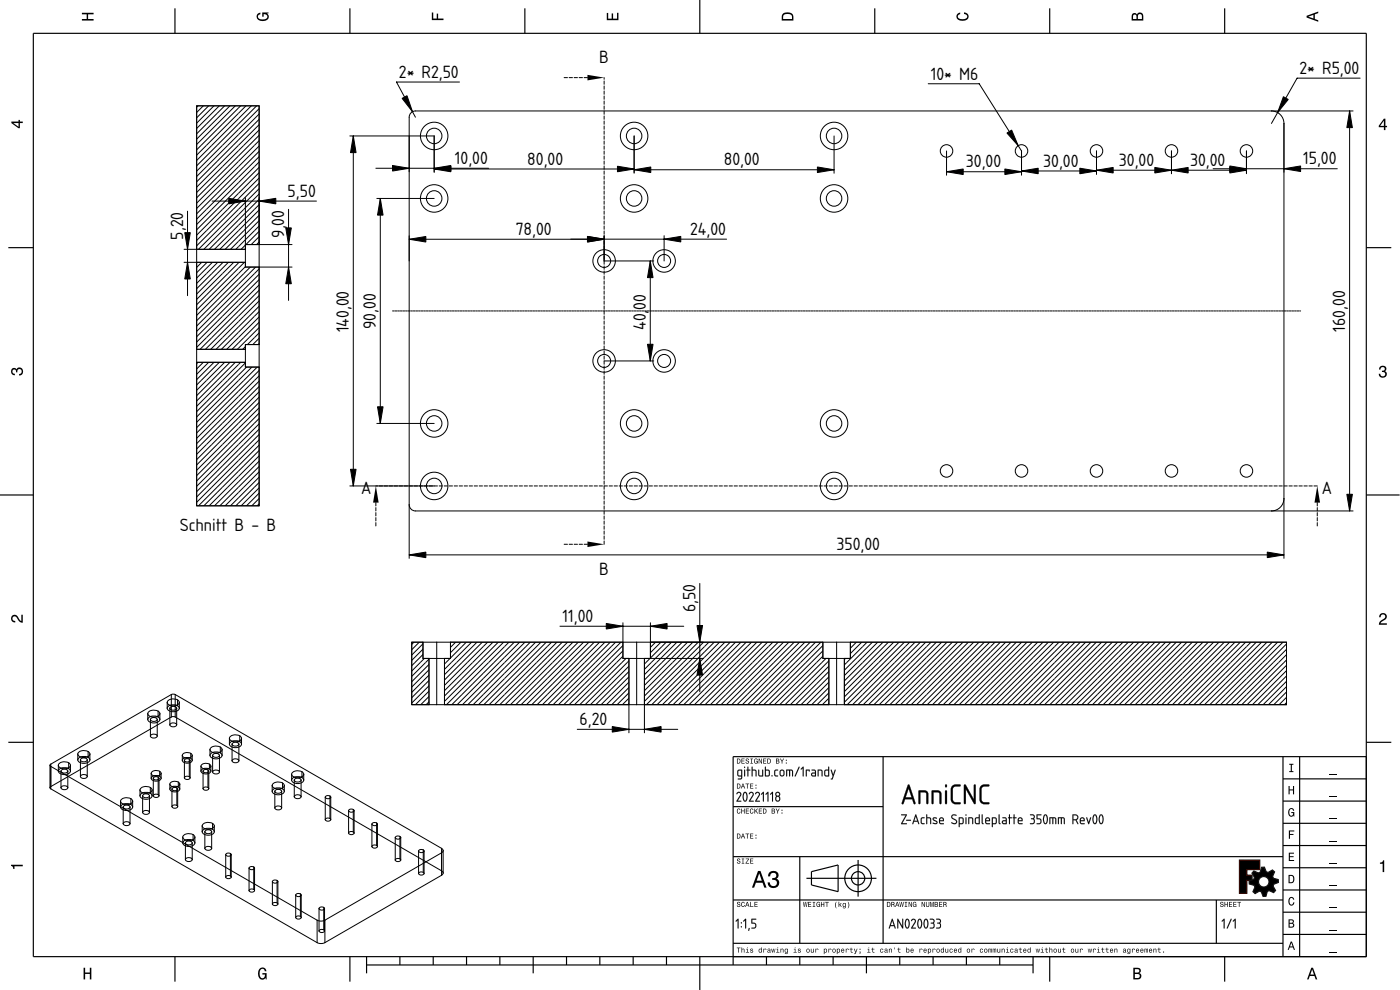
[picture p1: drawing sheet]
<svg xmlns="http://www.w3.org/2000/svg" width="420mm" height="297mm" viewBox="0 0 420 297" stroke-linecap="round" stroke-linejoin="round" font-family="sans-serif">
<defs><g id="words">
<g font-size="5">
<text x="119.7" y="23.3">2* R2,50</text>
<text x="179.9" y="18.8">B</text>
<text x="390" y="22.1">2* R5,00</text>
<text x="279.3" y="24">10* M6</text>
<text x="136.5" y="49.2">10,00</text>
<text x="158.2" y="49.4">80,00</text>
<text x="217.2" y="49.6">80,00</text>
<text x="289.9" y="50.2">30,00</text>
<text x="313.1" y="50">30,00</text>
<text x="335.8" y="49.7">30,00</text>
<text x="357.2" y="49.7">30,00</text>
<text x="391.1" y="49.3">15,00</text>
<text x="86.3" y="59">5,50</text>
<text x="55" y="71.9" transform="rotate(-90 55 71.9)">5,20</text>
<text x="85.3" y="71.4" transform="rotate(-90 85.3 71.4)">9,00</text>
<text x="154.8" y="70.5">78,00</text>
<text x="207.1" y="70.4">24,00</text>
<text x="193.8" y="92.9" transform="rotate(-90 193.8 92.9)">00</text>
<text x="104.7" y="99.7" transform="rotate(-90 104.7 99.7)">140,00</text>
<text x="112.8" y="98.8" transform="rotate(-90 112.8 98.8)">90,00</text>
<text x="193.8" y="99" transform="rotate(-90 193.8 99)">40,</text>
<text x="403.7" y="99.6" transform="rotate(-90 403.7 99.6)">160,00</text>
<text x="108.4" y="148.2">A</text>
<text x="396.7" y="148.2">A</text>
<text x="53.9" y="159.3">Schnitt B - B</text>
<text x="251" y="165.2">350,00</text>
<text x="179.9" y="172.6">B</text>
<text x="208.7" y="183.7" transform="rotate(-90 208.7 183.7)">6,50</text>
<text x="168.8" y="186.6">11,00</text>
<text x="173.9" y="217.5">6,20</text>
</g>
</g></defs>
<g fill="none" stroke="#000" stroke-width=".35">
<path d="M10 10h400v277h-400zM52.5 2.5v7.5M105 2.5v7.5M157.5 2.5v7.5M210 0v10M262.5 2.5v7.5M315 2.5v7.5M367.5 2.5v7.5M2.5 74.3h7.5M410 74.3h7.5M0 148.5h10M410 148.5h10"/>
<path d="M2.5 222.7h7.5M265 227v56M385 233.7h25M385 227v60M390 227v60M410 222.7h7.5M410 227h-190v62.5M220 257h165M220 242h45M240 257v26M257.5 258v11M385 253.7h25"/>
<path d="M385 247h25M385 240.4h25M220 270h165M242 263.5h21M243.5 261.5l8-2v8l-8-2zM365 270v13M385 273.7h25M385 267h25M385 260.4h25M52.5 287v7.5M105 287v7.5M110 289.5h200"/>
<path d="M110 287v5M120 287v2.5M130 287v2.5M140 287v2.5M150 287v2.5M160 287v5M170 287v2.5M180 287v2.5M190 287v2.5M200 287v2.5M210 287v10M220 283h165"/>
<path d="M230 287v2.5M240 287v2.5M250 287v2.5M260 287v5M270 287v2.5M280 287v2.5M290 287v2.5M300 287v2.5M310 287v5M315 287v7.5M367.5 287v7.5M385 280.4h25"/>
<circle cx="257.5" cy="263.5" r="4"/>
<circle cx="257.5" cy="263.5" r="2"/>
</g>
<g fill="#000">
<path d="M176.3 22.5l5 .8-5 .8zM112.8 145.8l.8 5h-1.6zM395.3 145.8l.9 5h-1.7zM176.3 162.5l5 .8-5 .8z"/>
<path d="M24.6 3.8h3.5v.5h-1.7v1.4h1.7v.5h-3.5v-.5h1.4v-1.4h-1.4z" fill-rule="evenodd"/>
<path d="M77.3 4.2l.8-.4v.5l-.3 .1a.68 .68 0 0 0-.4 .6 .68 .68 0 0 0 .4 .6 1.68 1.68 0 0 0 2.5-.6 .92 .92 0 0 0-1.2-.8v.8h-.4v-1.3h1.9v.3l-.5 .1 .4 .4a1.19 1.19 0 0 1-.9 1.7 1.9 1.9 0 0 1-2.6-1.2z" fill-rule="evenodd"/>
<path d="M129.6 3.8h.4v1.8h1.1v-1.5h.4v1.5h1.6v.4h-3.5z" fill-rule="evenodd"/>
<path d="M182.1 3.9h.4v1.7h1.1v-1.6h.4v1.6h1.2v-1.8h.4v2.3h-3.5z" fill-rule="evenodd"/>
<path d="M235 4a2.19 2.19 0 0 0-.4 2.2h3.5v-1.2a1.92 1.92 0 0 0-3.1-1zM235.3 4.4l.4-.2a1.44 1.44 0 0 1 2 .8v.7h-2.7l.1-1z" fill-rule="evenodd"/>
<path d="M287.3 4.2l.9-.4v.4l-.3 .1a.66 .66 0 0 0-.5 .6 .66 .66 0 0 0 .4 .6l.5 .2a1.59 1.59 0 0 0 2-.7 .9 .9 0 0 0-1-.8v-.5a1.24 1.24 0 0 1 1.4 1.1 1.24 1.24 0 0 1-1 1.4 1.93 1.93 0 0 1-2.7-1.2z" fill-rule="evenodd"/>
<path d="M339.8 4.2l-.2 2h3.5v-1.4a.98 .98 0 0 0-.7-1 .98 .98 0 0 0-1.2 .6 .84 .84 0 0 0-1.4-.2zM340.2 4.5l.3-.1 .4 .1 .2 1.2h-1.1zM341.6 4.4l.5-.2a.57 .57 0 0 1 .6 .7v.8h-1.2z" fill-rule="evenodd"/>
<path d="M392.1 4.7v.6l3.5 1.2v-.4l-1-.4v-1.4l1-.4v-.4zM392.6 5l1.6-.5v1z" fill-rule="evenodd"/>
<path d="M3.4 36.5v.4l2.1 1.6h.5v-1.6h.8v-.4h-.8v-.5h-.4v.5zM4 36.9h1.6v1.1z" fill-rule="evenodd"/>
<path d="M415.3 35.6l-1.5 2.1v.5h1.5v.8h.5v-.8h.5v-.4h-.5v-2.2zM415.3 36.2v1.6h-1.1z" fill-rule="evenodd"/>
<path d="M3.6 110.7a.86 .86 0 0 1 1.4 .1 1.12 1.12 0 0 1 1.5-.4 1.12 1.12 0 0 1 .3 1.6l-.5 .6-.6 .1v-.5a.72 .72 0 0 0 .9-.6 .72 .72 0 0 0-.8-.8 .72 .72 0 0 0-.6 .9h-.4a.62 .62 0 0 0-.4-.8 .62 .62 0 0 0-.8 .5 .62 .62 0 0 0 .5 .7l.4 .1-.1 .4a1.17 1.17 0 0 1-1-.7 1.17 1.17 0 0 1 .2-1.2z" fill-rule="evenodd"/>
<path d="M414.2 110a1.01 1.01 0 0 1 1.5-.2 1.01 1.01 0 0 1-.1 1.6 1.12 1.12 0 0 1 .5 1.5 1.12 1.12 0 0 1-1.6 .4l-.6-.6-.1-.6h.4a.72 .72 0 0 0 .7 .9 .72 .72 0 0 0 .8-.8 .72 .72 0 0 0-1-.6v-.4a.62 .62 0 0 0 .9-.4 .62 .62 0 0 0-.5-.8 .62 .62 0 0 0-.8 .6v.3h-.4z" fill-rule="evenodd"/>
<path d="M3.6 184.8a1.22 1.22 0 0 1 2 .7l.8 .8v-1.9h.4v2.5a2.76 2.76 0 0 1-2-1.8 .69 .69 0 0 0-1.1 .4 .69 .69 0 0 0 .9 .8v.5a1.19 1.19 0 0 1-1.2-.7 1.19 1.19 0 0 1 .2-1.3z" fill-rule="evenodd"/>
<path d="M414.2 184.3a1.18 1.18 0 0 1 1.9 .2 1.18 1.18 0 0 1-.9 1.7l-.9 .8h1.9v.5h-2.4a2.76 2.76 0 0 1 1.8-2.1 .69 .69 0 0 0-.5-1.1 .69 .69 0 0 0-.7 .9h-.5z" fill-rule="evenodd"/>
<path d="M221.2 227.6v1.5h.5a.77 .77 0 0 0 .6-.7 .77 .77 0 0 0-.6-.8zM221.4 227.8a.58 .58 0 0 1 .6 .6 .58 .58 0 0 1-.6 .5zM222.5 227.6v1.5h1v-.2h-.8v-.5h.7v-.2h-.7v-.4h.8v-.2zM223.9 227.7a.6 .6 0 0 0 0 .7 .6 .6 0 0 0 .7 .2 .33 .33 0 0 1-.3 .4 .33 .33 0 0 1-.4-.4h-.2a.54 .54 0 0 0 .6 .6 .54 .54 0 0 0 .5-.7 .54 .54 0 0 0-.7-.3 .28 .28 0 0 1 .1-.5 .28 .28 0 0 1 .4 .4h.2l-.1-.3-.2-.2zM225.2 227.6v.2h.3v1.1h-.3v.2h.8v-.2h-.3v-1.1h.3v-.2zM226.5 227.8a.72 .72 0 0 0-.2 .9 .72 .72 0 0 0 .9 .3l.2 .1v-.8h-.5v.2h.3l-.2 .4a.52 .52 0 0 1-.6-.6 .52 .52 0 0 1 .7-.4l.3 .2-.3-.5zM227.7 227.6v1.5h.2v-1.2l.5 1.2h.3v-1.5h-.2v1.2l-.6-1.2zM229 227.6v1.5h1v-.2h-.8v-.5h.7v-.2h-.7v-.4h.8v-.2zM230.3 227.6v1.5h.5a.77 .77 0 0 0 .6-.7 .77 .77 0 0 0-.6-.8zM230.5 227.8a.58 .58 0 0 1 .6 .6 .58 .58 0 0 1-.6 .5zM232.9 227.6v1.5h.6a.42 .42 0 0 0 .4-.3 .42 .42 0 0 0-.2-.5l.1-.2-.1-.4zM233.1 227.8h.3a.23 .23 0 0 1 .3 .2 .23 .23 0 0 1-.3 .2h-.3zM233.1 228.4h.3a.26 .26 0 0 1 .3 .3 .26 .26 0 0 1-.3 .2h-.3zM234.1 227.6l.5 .9v.6h.2v-.6l.5-.9h-.2l-.4 .7-.4-.7zM235.8 228.8v.3h.3v-.3zM235.8 227.9v.4h.3v-.4z" fill-rule="evenodd"/>
<path d="M221.2 235.1v1.5h.5a.77 .77 0 0 0 .6-.7 .77 .77 0 0 0-.6-.8zM221.4 235.3a.58 .58 0 0 1 .6 .6 .58 .58 0 0 1-.6 .5zM222.9 235.1l-.6 1.5h.2l.2-.4h.6l.1 .4h.2l-.5-1.5zM223 235.3l.2 .7h-.5zM223.7 235.1v.2h.5v1.3h.2v-1.3h.4v-.2zM225.1 235.1v1.5h1v-.2h-.8v-.5h.7v-.2h-.7v-.4h.8v-.2zM226.7 236.3v.3h.3v-.3zM226.7 235.4v.4h.3v-.4z" fill-rule="evenodd"/>
<path d="M386.7 235.8h.3v1.1h1v-1.1h.4v2.5h-.4v-1.1h-1v1.1h-.3z" fill-rule="evenodd"/>
<path d="M386.9 229.2h1.3v.3h-.5v1.9h.5v.3h-1.3v-.3h.5v-1.9h-.5z" fill-rule="evenodd"/>
<path d="M3.3 259.5h3.5v.4h-2.5v.8h-.3a.77 .77 0 0 0-.7-.9z" fill-rule="evenodd"/>
<path d="M221.3 257.7a.6 .6 0 0 0 0 .7 .6 .6 0 0 0 .7 .2 .33 .33 0 0 1-.3 .4 .33 .33 0 0 1-.4-.4h-.2a.54 .54 0 0 0 .6 .6 .54 .54 0 0 0 .5-.7 .54 .54 0 0 0-.7-.3 .28 .28 0 0 1 .1-.5 .28 .28 0 0 1 .4 .4h.2l-.1-.3-.2-.2zM222.6 257.6v.2h.3v1.1h-.3v.2h.8v-.2h-.3v-1.1h.3v-.2zM223.8 257.6v.2h.8l-.9 1.3h1.1v-.2h-.8l.8-1.3zM225.1 257.6v1.5h1v-.2h-.8v-.5h.7v-.2h-.7v-.4h.8v-.2z" fill-rule="evenodd"/>
<path d="M221.2 250.1v1.5h.5a.77 .77 0 0 0 .6-.7 .77 .77 0 0 0-.6-.8zM221.4 250.3a.58 .58 0 0 1 .6 .6 .58 .58 0 0 1-.6 .5zM222.9 250.1l-.6 1.5h.2l.2-.4h.6l.1 .4h.2l-.5-1.5zM223 250.3l.2 .7h-.5zM223.7 250.1v.2h.5v1.3h.2v-1.3h.4v-.2zM225.1 250.1v1.5h1v-.2h-.8v-.5h.7v-.2h-.7v-.4h.8v-.2zM226.7 251.3v.3h.3v-.3zM226.7 250.4v.4h.3v-.4z" fill-rule="evenodd"/>
<path d="M221.3 242.8a.72 .72 0 0 0-.2 .9 .72 .72 0 0 0 1 .3l.1-.4-.4 .3a.56 .56 0 0 1-.5-.5 .56 .56 0 0 1 .6-.6l.3 .3-.3-.5zM222.5 242.6v1.5h.2v-.7h.6v.7h.2v-1.5h-.2v.6h-.6v-.6zM223.8 242.6v1.5h1v-.2h-.8v-.5h.7v-.2h-.7v-.4h.8v-.2zM225.2 242.8a.72 .72 0 0 0-.2 .9 .72 .72 0 0 0 1 .3l.1-.4-.4 .3a.56 .56 0 0 1-.4-.5 .56 .56 0 0 1 .5-.6l.3 .3-.3-.5zM226.4 242.6v1.5h.2l.2-.7 .5 .7h.2l-.6-.9 .6-.6h-.2l-.7 .7v-.7zM227.7 242.6v1.5h1v-.2h-.8v-.5h.7v-.2h-.7v-.4h.8v-.2zM229 242.6v1.5h.5a.77 .77 0 0 0 .6-.7 .77 .77 0 0 0-.6-.8zM229.2 242.8a.58 .58 0 0 1 .6 .6 .58 .58 0 0 1-.6 .5zM231.6 242.6v1.5h.5a.42 .42 0 0 0 .5-.3 .42 .42 0 0 0-.2-.5l.1-.2-.1-.4zM231.8 242.8h.3a.23 .23 0 0 1 .3 .2 .23 .23 0 0 1-.3 .2h-.3zM231.8 243.4h.3a.26 .26 0 0 1 .3 .3 .26 .26 0 0 1-.3 .2h-.3zM232.8 242.6l.5 .9v.6h.2v-.6l.5-.9h-.2l-.4 .7-.4-.7zM234.5 243.8v.3h.3v-.3zM234.5 242.9v.4h.3v-.4z" fill-rule="evenodd"/>
<path d="M372 258.1h6.1v2.8h-3.9v1.7h1.6v1.5h-1.6v3.9h-2.2z" fill-rule="evenodd"/>
<path d="M386.8 255.8h1.5v.3h-1.2v.8h1.1v.3h-1.1v.8h1.3v.3h-1.6z" fill-rule="evenodd"/>
<path d="M386.8 249.2h1.6v.3h-1.3v.7h1.1v.3h-1.1v1.2h-.3z" fill-rule="evenodd"/>
<path d="M386.9 242.8a.85 .85 0 0 1 .9-.3 .85 .85 0 0 1 .6 .8h-.3l-.4-.5a1.04 1.04 0 0 0-.8 .9 1.04 1.04 0 0 0 .6 1.1l.4-.2 .2-.6h-.6v-.3h.9v1.3l-.2-.3-.5 .3a1.2 1.2 0 0 1-1-1.8z" fill-rule="evenodd"/>
<path d="M221.3 270.7a.6 .6 0 0 0 0 .7 .6 .6 0 0 0 .7 .2 .33 .33 0 0 1-.3 .4 .33 .33 0 0 1-.4-.4h-.2a.54 .54 0 0 0 .6 .6 .54 .54 0 0 0 .5-.7 .54 .54 0 0 0-.7-.3 .28 .28 0 0 1 .1-.5 .28 .28 0 0 1 .4 .4h.2l-.1-.2-.2-.3zM222.6 270.8a.72 .72 0 0 0-.2 .9 .72 .72 0 0 0 1 .3l.1-.4-.4 .3a.56 .56 0 0 1-.5-.5 .56 .56 0 0 1 .6-.6l.3 .3-.3-.5zM224.2 270.6l-.6 1.5h.2l.2-.4h.6l.1 .4h.2l-.5-1.5zM224.3 270.8l.2 .7h-.5zM225.1 270.6v1.5h1v-.2h-.8v-1.3zM226.4 270.6v1.5h1v-.2h-.8v-.5h.7v-.2h-.7v-.4h.8v-.2z" fill-rule="evenodd"/>
<path d="M227.5 261.3l-1.8 5h.6l.6-1.4h2l.5 1.4h.7l-1.9-5zM227.9 262l.7 2.2h-1.5zM230.9 261.7l-.4 1.2h.6a.88 .88 0 0 1 .5-1.1 .88 .88 0 0 1 1.1 .4 .88 .88 0 0 1-.3 1.2h-.6v.6a1.03 1.03 0 0 1 1.3 .6 1.03 1.03 0 0 1-.7 1.4 1.03 1.03 0 0 1-1.3-.8l-.1-.4h-.6a1.68 1.68 0 0 0 2.1 1.7 1.68 1.68 0 0 0 .9-2.7l-.3-.2a1.29 1.29 0 0 0 .5-1.5 1.29 1.29 0 0 0-1.5-.8z" fill-rule="evenodd"/>
<path d="M241 270.6l.3 1.5h.2l.2-1.3 .2 1.3h.2l.2-1.5h-.1l-.2 1.3-.2-1.3h-.2l-.2 1.3-.2-1.3zM242.5 270.6v1.5h1v-.2h-.8v-.5h.7v-.2h-.7v-.4h.8v-.2zM243.9 270.6v.2h.3v1.1h-.3v.2h.8v-.2h-.3v-1.1h.3v-.2zM245.2 270.8a.72 .72 0 0 0-.2 .9 .72 .72 0 0 0 .9 .3l.2 .1v-.8h-.5v.2h.3l-.2 .4a.52 .52 0 0 1-.6-.6 .52 .52 0 0 1 .8-.4l.2 .2-.3-.5zM246.4 270.6v1.5h.2v-.7h.6v.7h.2v-1.5h-.2v.6h-.6v-.6zM247.6 270.6v.2h.5v1.3h.2v-1.3h.4v-.2zM250.9 270.6a1.35 1.35 0 0 0 .2 1.9 1.84 1.84 0 0 1 0-1.9zM251.7 270.6v1.5h.2l.2-.6 .3 .6h.2l-.4-.7 .4-.4-.7 .5v-.9zM253 271.1a.55 .55 0 0 0-.1 .8 .55 .55 0 0 0 .8 0 .41 .41 0 0 1-.3 .5 .41 .41 0 0 1-.5-.2 .47 .47 0 0 0 .6 .4 .47 .47 0 0 0 .3-.5v-1.1l-.1 .1-.4-.2zM253.1 271.2l.1-.1a.39 .39 0 0 1 .5 .4 .39 .39 0 0 1-.6 .4zM254.4 270.6a1.85 1.85 0 0 1 0 1.9 1.22 1.22 0 0 0 0-1.9z" fill-rule="evenodd"/>
<path d="M266.2 270.6v1.5h.5a.77 .77 0 0 0 .6-.7 .77 .77 0 0 0-.6-.8zM266.4 270.8a.58 .58 0 0 1 .6 .6 .58 .58 0 0 1-.6 .5zM267.5 270.6v1.5h.2v-.6a.45 .45 0 0 1 .5 .1 .45 .45 0 0 1 .1 .5h.2l-.2-.7a.42 .42 0 0 0 .1-.5 .42 .42 0 0 0-.4-.3zM267.7 270.8h.2a.26 .26 0 0 1 .3 .3 .26 .26 0 0 1-.3 .2h-.2zM269.2 270.6l-.6 1.5h.2l.2-.4h.6l.1 .4h.2l-.5-1.5zM269.3 270.8l.2 .7h-.4zM269.9 270.6l.3 1.5h.2l.2-1.3 .2 1.3h.2l.2-1.5h-.1l-.2 1.3-.2-1.3h-.2l-.2 1.3-.2-1.3zM271.5 270.6v.2h.3v1.1h-.3v.2h.8v-.2h-.3v-1.1h.3v-.2zM272.7 270.6v1.5h.2v-1.2l.5 1.2h.3v-1.5h-.2v1.2l-.6-1.2zM274.1 270.8a.72 .72 0 0 0-.2 .9 .72 .72 0 0 0 .9 .3l.2 .1v-.8h-.5v.2h.3l-.2 .4a.52 .52 0 0 1-.6-.6 .52 .52 0 0 1 .8-.4l.2 .2-.3-.5zM276.6 270.6v1.5h.2v-1.2l.6 1.2h.2v-1.5h-.2v1.2l-.6-1.2zM277.9 270.6v.9a.52 .52 0 0 0 .5 .7 .52 .52 0 0 0 .5-.7v-.9h-.2v1a.33 .33 0 0 1-.3 .4 .33 .33 0 0 1-.3-.4v-1zM279.2 270.6v1.5h.1v-1.4l.3 1.4h.2l.3-1.4v1.4h.1v-1.5h-.2l-.3 1.3-.3-1.3zM280.5 270.6v1.5h.6a.42 .42 0 0 0 .4-.3 .42 .42 0 0 0-.2-.5l.2-.2-.1-.4zM280.7 270.8h.3a.23 .23 0 0 1 .3 .2 .23 .23 0 0 1-.3 .2h-.3zM280.7 271.4h.3a.26 .26 0 0 1 .3 .3 .26 .26 0 0 1-.3 .2h-.3zM281.8 270.6v1.5h1v-.2h-.8v-.5h.7v-.2h-.7v-.4h.8v-.2zM283.1 270.6v1.5h.2v-.6a.45 .45 0 0 1 .5 .1 .45 .45 0 0 1 .1 .5h.2l-.2-.7a.42 .42 0 0 0 .1-.5 .42 .42 0 0 0-.4-.3zM283.3 270.8h.3a.26 .26 0 0 1 .3 .3 .26 .26 0 0 1-.4 .2h-.2z" fill-rule="evenodd"/>
<path d="M366.3 270.7a.6 .6 0 0 0 .1 .7 .6 .6 0 0 0 .6 .2 .33 .33 0 0 1-.3 .4 .33 .33 0 0 1-.4-.4h-.1a.54 .54 0 0 0 .5 .6 .54 .54 0 0 0 .5-.7 .54 .54 0 0 0-.7-.3 .28 .28 0 0 1 .2-.5 .28 .28 0 0 1 .3 .4h.2v-.2l-.3-.3zM367.5 270.6v1.5h.2v-.7h.6v.7h.2v-1.5h-.2v.6h-.6v-.6zM368.8 270.6v1.5h1v-.2h-.8v-.5h.7v-.2h-.7v-.4h.8v-.2zM370.1 270.6v1.5h1v-.2h-.8v-.5h.7v-.2h-.7v-.4h.8v-.2zM371.3 270.6v.2h.5v1.3h.2v-1.3h.4v-.2z" fill-rule="evenodd"/>
<path d="M376.3 261.3l-.6 .7 .8 1.3-.2 .5-1.4 .6v.8l1.5 .4 .2 .6-.6 1.3 .7 .6 1.3-.7 .5 .2 .6 1.4 .8-.1 .4-1.4 .6-.3 1.3 .6 .6-.6-.7-1.3 .2-.6 1.4-.5-.1-.9-1.4-.4-.3-.5 .6-1.4-.6-.6-1.3 .8-.6-.2-.5-1.4h-.9l-.4 1.5-.5 .2zM377.7 264.6a1.57 1.57 0 0 1 3.1 0 1.57 1.57 0 0 1-3.1 0z" fill-rule="evenodd"/>
<path d="M386.7 262.5v2.5h.8a1.28 1.28 0 0 0 1-1.2 1.28 1.28 0 0 0-1-1.3zM387 262.8a.96 .96 0 0 1 1.1 1 .96 .96 0 0 1-1.1 .9z" fill-rule="evenodd"/>
<path d="M386.7 275.8v2.5h.9a.7 .7 0 0 0 .8-.5 .7 .7 0 0 0-.4-.8l.3-.5a.62 .62 0 0 0-.7-.7zM387 276.1h.6a.38 .38 0 0 1 .4 .4 .38 .38 0 0 1-.5 .4h-.5zM387 277.2h.6a.44 .44 0 0 1 .5 .4 .44 .44 0 0 1-.5 .4h-.6z" fill-rule="evenodd"/>
<path d="M386.9 269.4a.85 .85 0 0 1 .9-.3 .85 .85 0 0 1 .6 .8h-.3l-.4-.5a1.05 1.05 0 0 0-.8 1 1.05 1.05 0 0 0 .7 1l.3-.1 .2-.6h.4a.89 .89 0 0 1-.8 1 .89 .89 0 0 1-1-.7z" fill-rule="evenodd"/>
<path d="M414.1 258.8a.77 .77 0 0 0 1-.7h.3v3.6h-.4v-2.5h-.9z" fill-rule="evenodd"/>
<path d="M25.1 290.4h.5v1.4h1.4v-1.4h.4v3.5h-.4v-1.7h-1.4v1.7h-.5z" fill-rule="evenodd"/>
<path d="M77.8 290.8a1.2 1.2 0 0 1 1.3-.5 1.2 1.2 0 0 1 .9 1.1h-.5l-.1-.3a.68 .68 0 0 0-.6-.4 .68 .68 0 0 0-.7 .3 1.68 1.68 0 0 0 .7 2.5 .92 .92 0 0 0 .7-1.1h-.8v-.4h1.3v1.9h-.2l-.1-.5-.4 .4a1.19 1.19 0 0 1-1.8-.9v-1.6z" fill-rule="evenodd"/>
<path d="M221.1 284.3v.2h.5v1.3h.2v-1.3h.4v-.2zM222.5 284.3v1.5h.2v-.8l.3-.2 .2 .2v.8h.2v-.7a.38 .38 0 0 0-.2-.5 .38 .38 0 0 0-.5 .2v-.5zM223.9 284.7l.3 .2v.8l-.4 .1h1l-.4-.1v-1zM224.2 284.3l.2 .2zM225.3 284.7l-.1 .5 .6 .2a.26 .26 0 0 1-.2 .3 .26 .26 0 0 1-.3-.2h-.2a.42 .42 0 0 0 .6 .4 .42 .42 0 0 0 .1-.7l-.5-.3 .3-.1 .4 .2-.1-.3zM227.8 284.8a.54 .54 0 0 0-.2 .8 .54 .54 0 0 0 .8 0l.2 .2v-1.5h-.2v.5l-.3-.2zM227.9 284.9l.1-.1a.39 .39 0 0 1 .4 .4 .39 .39 0 0 1-.5 .4zM229.1 284.7v1.1h.2l.1-.9 .6 .1a.38 .38 0 0 0-.3-.4 .38 .38 0 0 0-.4 .2zM230.5 284.7l-.2 .3 .6-.2 .1 .3a.42 .42 0 0 0-.7 .2 .42 .42 0 0 0 .3 .6l.7-.2-.2-1zM230.5 285.4a.25 .25 0 0 1 .5 0 .25 .25 0 0 1-.5 0zM231.4 284.7l.3 1.1h.2l.2-1 .2 1h.1l.3-1.1h-.2l-.2 .9-.1-.9h-.2l-.2 .9-.2-.9zM233 284.7l.3 .2v.8l-.4 .1h1l-.4-.1v-1zM233.3 284.3l.2 .2zM234.2 284.7v1.1h.2v-.8l.3-.2 .2 .2 .1 .8h.1v-.7a.38 .38 0 0 0-.2-.5 .38 .38 0 0 0-.5 .2zM235.6 284.8a.55 .55 0 0 0-.1 .8 .55 .55 0 0 0 .8 0 .41 .41 0 0 1-.3 .5 .41 .41 0 0 1-.5-.2 .47 .47 0 0 0 .6 .4 .47 .47 0 0 0 .3-.5v-1.1l-.1 .1-.4-.2zM235.7 284.9l.1-.1a.39 .39 0 0 1 .5 .4 .39 .39 0 0 1-.6 .4zM238.2 284.7l.3 .2v.8l-.4 .1h1l-.4-.1v-1zM238.5 284.3l.2 .2zM239.6 284.7l-.1 .5 .6 .2a.26 .26 0 0 1-.2 .3 .26 .26 0 0 1-.3-.2h-.2a.42 .42 0 0 0 .6 .4 .42 .42 0 0 0 .2-.7l-.6-.3 .3-.1 .4 .2-.1-.3zM242 285.3a.57 .57 0 0 0 1.1 0 .57 .57 0 0 0-1.1 0zM242.3 284.9l.1-.1a.4 .4 0 0 1 .4 .5 .4 .4 0 0 1-.5 .3zM243.3 284.7v.7a.38 .38 0 0 0 .3 .4 .38 .38 0 0 0 .5-.2l.1 .2v-1.1h-.1l-.1 .8-.3 .2-.2-.2v-.8zM244.7 284.7v1.1h.2l.1-.9 .6 .1a.38 .38 0 0 0-.3-.4 .38 .38 0 0 0-.4 .2zM247.2 284.7v1.6h.2l.1-.6a.53 .53 0 0 0 .8-.5 .53 .53 0 0 0-.9-.4zM247.5 284.9l.1-.1a.39 .39 0 0 1 .4 .5 .39 .39 0 0 1-.5 .3zM248.6 284.7v1.1h.2l.1-.9 .6 .1a.38 .38 0 0 0-.3-.4 .38 .38 0 0 0-.4 .2zM249.8 285.3a.57 .57 0 0 0 1.1 0 .57 .57 0 0 0-1.1 0zM250.1 284.9l.1-.1a.4 .4 0 0 1 .4 .5 .4 .4 0 0 1-.5 .3zM251.1 284.7v1.6h.2l.1-.6a.53 .53 0 0 0 .8-.5 .53 .53 0 0 0-.9-.4zM251.4 284.9l.1-.1a.39 .39 0 0 1 .4 .5 .39 .39 0 0 1-.5 .3zM252.6 284.8a.57 .57 0 0 0-.1 .8 .57 .57 0 0 0 .8 0l.1-.1-.6 .2-.2-.4h.8l-.1-.5-.4-.2zM252.7 284.9l.3-.1 .2 .3h-.6zM253.8 284.7v1.1h.2l.1-.9 .6 .1a.38 .38 0 0 0-.3-.4 .38 .38 0 0 0-.4 .2zM255.3 284.4v.3l-.3 .2h.3l.1 .9h.5l-.4-.4v-.5h.4v-.2h-.4v-.3zM256.3 284.7l.4 1.2-.4 .3h.4l.6-1.5h-.2l-.3 .9-.3-.9zM258 284.7v.3h.3v-.3zM258 285.5l.1 .4-.2 .4 .4-.5v-.3zM260.4 284.7l.3 .2v.8l-.4 .1h.9l-.4-.1v-1zM260.7 284.3l.2 .2zM261.8 284.4v.3l-.3 .2h.3l.1 .9h.5l-.4-.4v-.5h.4v-.2h-.4v-.3zM264.3 284.8a.57 .57 0 0 0-.1 .8 .57 .57 0 0 0 .9 0l-.2-.2a.32 .32 0 0 1-.5 .1 .32 .32 0 0 1 0-.5 .32 .32 0 0 1 .5 0h.2l-.3-.4zM265.6 284.7l-.1 .3 .5-.2 .1 .3a.42 .42 0 0 0-.6 .2 .42 .42 0 0 0 .3 .6l.4-.2 .2 .1-.1-.8-.2-.4zM265.6 285.4a.25 .25 0 0 1 .5 0 .25 .25 0 0 1-.5 0zM266.8 284.7v1.1h.2v-.8l.3-.2 .2 .2v.8h.2v-.7a.38 .38 0 0 0-.3-.5 .38 .38 0 0 0-.4 .2zM268.4 284.3l.2 .6zM269.6 284.4v.3l-.3 .2h.3l.1 .9h.6l-.5-.4v-.5h.5v-.2h-.5v-.3zM272 284.3v1.5l.2-.2a.5 .5 0 0 0 .7-.4 .5 .5 0 0 0-.7-.4v-.5zM272.2 284.9l.1-.1a.39 .39 0 0 1 .4 .5 .39 .39 0 0 1-.5 .3zM273.4 284.8a.57 .57 0 0 0-.1 .8 .57 .57 0 0 0 .8 0l.1-.1-.6 .2-.2-.4h.8l-.1-.5-.4-.2zM273.5 284.9l.3-.1 .2 .3h-.6zM276 284.7v1.1h.1l.1-.9 .7 .1a.38 .38 0 0 0-.3-.4 .38 .38 0 0 0-.5 .2zM277.3 284.8a.57 .57 0 0 0-.1 .8 .57 .57 0 0 0 .8 0l.1-.1-.6 .2-.2-.4h.8l-.1-.5-.4-.2zM277.4 284.9l.4-.1 .1 .3h-.6zM278.5 284.7v1.6h.2v-.6a.53 .53 0 0 0 .8-.5 .53 .53 0 0 0-.8-.4zM278.7 284.9l.1-.1a.39 .39 0 0 1 .5 .5 .39 .39 0 0 1-.6 .3zM279.9 284.7v1.1h.1l.1-.9 .7 .1a.38 .38 0 0 0-.3-.4 .38 .38 0 0 0-.5 .2zM281 285.3a.6 .6 0 0 0 1.2 0 .6 .6 0 0 0-1.2 0zM281.3 284.9l.1-.1a.4 .4 0 0 1 .4 .5 .4 .4 0 0 1-.5 .3zM282.4 284.8a.54 .54 0 0 0-.1 .8 .54 .54 0 0 0 .8 0l.2 .2v-1.5h-.2v.5l-.3-.2zM282.6 284.9l.1-.1a.39 .39 0 0 1 .4 .4 .39 .39 0 0 1-.5 .4zM283.7 284.7v.7a.38 .38 0 0 0 .2 .4 .38 .38 0 0 0 .5-.2l.2 .2v-1.1h-.2v.8l-.3 .2-.2-.2v-.8zM285.1 284.8a.57 .57 0 0 0-.1 .8 .57 .57 0 0 0 .9 0l-.2-.2a.32 .32 0 0 1-.4 .1 .32 .32 0 0 1 0-.5 .32 .32 0 0 1 .4 0h.2l-.3-.4zM286.4 284.8a.57 .57 0 0 0-.1 .8 .57 .57 0 0 0 .8 0l.1-.1-.6 .2-.1-.4h.7l-.1-.5-.4-.2zM286.5 284.9l.4-.1 .1 .3h-.5zM287.6 284.8a.54 .54 0 0 0-.1 .8 .54 .54 0 0 0 .8 0l.2 .2v-1.5h-.2v.5l-.3-.2zM287.8 284.9l.1-.1a.39 .39 0 0 1 .4 .4 .39 .39 0 0 1-.5 .4zM290.1 285.3a.6 .6 0 0 0 1.2 0 .6 .6 0 0 0-1.2 0zM290.4 284.9l.1-.1a.4 .4 0 0 1 .5 .5 .4 .4 0 0 1-.6 .3zM291.6 284.7v1.1h.2v-.9l.7 .1a.38 .38 0 0 0-.3-.4 .38 .38 0 0 0-.5 .2zM294.2 284.8a.57 .57 0 0 0-.1 .8 .57 .57 0 0 0 .9 0l-.2-.2a.32 .32 0 0 1-.4 .1 .32 .32 0 0 1 0-.5 .32 .32 0 0 1 .4 0h.2l-.3-.4zM295.3 285.3a.6 .6 0 0 0 1.2 0 .6 .6 0 0 0-1.2 0zM295.6 284.9l.1-.1a.4 .4 0 0 1 .5 .5 .4 .4 0 0 1-.6 .3zM296.6 284.7v1.1h.2l.2-1 .1 1h.1l.2-1 .1 1h.2l-.1-1.2zM297.9 284.7v1.1h.2l.2-1 .1 1h.1l.2-1 .1 1h.2l-.1-1.2zM299.3 284.7v.7a.38 .38 0 0 0 .3 .4 .38 .38 0 0 0 .4-.2l.2 .2v-1.1h-.2v.8l-.3 .2-.2-.2v-.8zM300.6 284.7v1.1h.2v-.8l.3-.2 .2 .2v.8h.2v-.7a.38 .38 0 0 0-.3-.5 .38 .38 0 0 0-.4 .2zM302 284.7l.3 .2v.8l-.4 .1h1l-.4-.1v-1zM302.3 284.3l.2 .2zM303.3 284.8a.57 .57 0 0 0-.1 .8 .57 .57 0 0 0 .9 0l-.1-.2a.32 .32 0 0 1-.5 .1 .32 .32 0 0 1 0-.5 .32 .32 0 0 1 .4 0h.2l-.2-.4zM304.6 284.7l-.1 .3 .3-.2a.23 .23 0 0 1 .3 0 .23 .23 0 0 1 0 .3 .42 .42 0 0 0-.6 .2 .42 .42 0 0 0 .3 .6l.7-.2-.2-1zM304.7 285.4a.25 .25 0 0 1 .5 0 .25 .25 0 0 1-.5 0zM306.1 284.4v.3l-.4 .2h.4v.9h.6l-.4-.4v-.5h.4v-.2h-.4v-.3zM307.2 284.8a.57 .57 0 0 0-.1 .8 .57 .57 0 0 0 .9 0v-.1l-.5 .2-.2-.4h.7l-.1-.5-.3-.2zM307.4 284.9l.3-.1 .1 .3h-.5zM308.5 284.8a.54 .54 0 0 0-.2 .8 .54 .54 0 0 0 .8 0l.2 .2v-1.5h-.2v.5l-.3-.2zM308.6 284.9l.1-.1a.39 .39 0 0 1 .4 .4 .39 .39 0 0 1-.5 .4zM310.8 284.7l.3 1.1h.2l.2-1 .1 1h.2l.3-1.1h-.2l-.2 .9-.1-.9h-.2l-.2 .9-.2-.9zM312.4 284.7l.3 .2v.8l-.4 .1h1l-.4-.1v-1zM312.7 284.3l.2 .2zM313.9 284.4v.3l-.4 .2h.4v.9h.6l-.4-.4v-.5h.4v-.2h-.4v-.3zM314.9 284.3v1.5h.2v-.8l.3-.2 .2 .2v.8h.2v-.7a.38 .38 0 0 0-.2-.5 .38 .38 0 0 0-.5 .2v-.5zM316.2 285.3a.57 .57 0 0 0 1.1 0 .57 .57 0 0 0-1.1 0zM316.4 284.9l.1-.1a.4 .4 0 0 1 .5 .5 .4 .4 0 0 1-.6 .3zM317.5 284.7v.7a.38 .38 0 0 0 .3 .4 .38 .38 0 0 0 .4-.2l.2 .2v-1.1h-.2v.8l-.3 .2-.2-.2v-.8zM319.1 284.4v.3l-.3 .2h.3l.1 .9h.5l-.4-.4v-.5h.4v-.2h-.4v-.3zM321.4 285.3a.57 .57 0 0 0 1.1 0 .57 .57 0 0 0-1.1 0zM321.6 284.9l.1-.1a.4 .4 0 0 1 .5 .5 .4 .4 0 0 1-.6 .3zM322.7 284.7v.7a.38 .38 0 0 0 .3 .4 .38 .38 0 0 0 .4-.2l.2 .2v-1.1h-.2v.8l-.3 .2-.2-.2v-.8zM324.1 284.7v1.1h.2l.1-.9 .6 .1a.38 .38 0 0 0-.3-.4 .38 .38 0 0 0-.4 .2zM326.4 284.7l.3 1.1h.2l.2-1 .2 1h.1l.3-1.1h-.2l-.2 .9-.1-.9h-.2l-.2 .9-.2-.9zM328 284.7v1.1h.2l.1-.9 .6 .1a.38 .38 0 0 0-.3-.4 .38 .38 0 0 0-.4 .2zM329.3 284.7l.3 .2v.8l-.4 .1h1l-.4-.1v-1zM329.6 284.3l.2 .2zM330.8 284.4v.3l-.3 .2h.3l.1 .9h.5l-.4-.4v-.5h.4v-.2h-.4v-.3zM332.1 284.4v.3l-.3 .2h.3l.1 .9h.5l-.4-.4v-.5h.4v-.2h-.4v-.3zM333.2 284.8a.57 .57 0 0 0-.1 .8 .57 .57 0 0 0 .9 0v-.1l-.5 .2-.2-.4h.8l-.2-.5-.3-.2zM333.4 284.9l.3-.1 .2 .3h-.6zM334.4 284.7v1.1h.2v-.8l.3-.2 .2 .2 .1 .8h.1v-.7a.38 .38 0 0 0-.2-.5 .38 .38 0 0 0-.5 .2zM337.2 284.7l-.1 .3 .2-.2a.23 .23 0 0 1 .3 0 .23 .23 0 0 1 .1 .3 .42 .42 0 0 0-.6 .2 .42 .42 0 0 0 .3 .6l.6-.2-.2-1zM337.2 285.4a.25 .25 0 0 1 .5 0 .25 .25 0 0 1-.5 0zM338.4 284.8a.55 .55 0 0 0-.1 .8 .55 .55 0 0 0 .8 0 .41 .41 0 0 1-.3 .5 .41 .41 0 0 1-.5-.2 .47 .47 0 0 0 .6 .4 .47 .47 0 0 0 .3-.5v-1.1l-.1 .1-.4-.2zM338.5 284.9l.1-.1a.39 .39 0 0 1 .5 .4 .39 .39 0 0 1-.6 .4zM339.7 284.7v1.1h.2l.1-.9 .6 .1a.38 .38 0 0 0-.3-.4 .38 .38 0 0 0-.4 .2zM341 284.8a.57 .57 0 0 0 0 .8 .57 .57 0 0 0 .8 0l.1-.1-.6 .2-.2-.4h.8l-.2-.5-.3-.2zM341.2 284.9l.3-.1 .2 .3h-.6zM342.3 284.8a.57 .57 0 0 0 0 .8 .57 .57 0 0 0 .8 0l.1-.1-.6 .2-.2-.4h.8l-.2-.5-.3-.2zM342.5 284.9l.3-.1 .2 .3h-.6zM343.5 284.7v1.1h.1l.2-1 .1 1h.2l.1-1 .1 1h.2l-.1-1.2zM344.9 284.8a.57 .57 0 0 0 0 .8 .57 .57 0 0 0 .8 0l.1-.1-.6 .2-.2-.4h.8l-.2-.5-.3-.2zM345.1 284.9l.3-.1 .2 .3h-.6zM346.2 284.7v1.1h.1l.1-.8 .3-.2 .2 .2v.8h.2v-.7a.38 .38 0 0 0-.3-.5 .38 .38 0 0 0-.5 .2zM347.7 284.4v.3l-.3 .2h.3l.1 .9h.5l-.4-.4v-.5h.4v-.2h-.4v-.3zM349.1 285.5v.3h.3v-.3z" fill-rule="evenodd"/>
<path d="M340.1 290.4v3.5h1.3a.98 .98 0 0 0 1.1-.8 .98 .98 0 0 0-.6-1.1 .86 .86 0 0 0 .4-1.1 .86 .86 0 0 0-.9-.5zM340.6 290.8h.7a.53 .53 0 0 1 .6 .5 .53 .53 0 0 1-.6 .5h-.7zM340.6 292.2h.7a.61 .61 0 0 1 .8 .6 .61 .61 0 0 1-.7 .6h-.8z" fill-rule="evenodd"/>
<path d="M387.4 282.5l-1 2.5h.4l.2-.7h1l.3 .7h.3l-.9-2.5zM387.5 282.9l.4 1.1h-.7z" fill-rule="evenodd"/>
<path d="M393.5 290.4l-1.2 3.5h.4l.4-1.1h1.4l.4 1.1h.4l-1.3-3.5zM393.8 290.9l.5 1.5h-1z" fill-rule="evenodd"/>
</g>
<g fill="none" stroke="#000" stroke-width=".3">
<path d="M137.9 24.6h-18.9l5.7 10.6M278.6 25.1h15.3l12.7 20.2v7.3M381.6 33.3a3.8 3.8 0 0 1 3.7 3.7v130.5M405 33.3v120M406.1 33.3h-281.4a1.88 1.88 0 0 0-1.9 1.9v132.3M408.2 23.4h-18.9l-7.7 13.6M105 40.8h25.3v10.9M106 40.8v105M112.8 50.5h33.8M113.1 59.5h17.2M114.1 59.5v67.6M130.3 50.7h60"/>
<path d="M190.3 40.8v11.2M190.3 50.9h60M250.3 40.8v11.2M284.1 51.5h22.5M284.1 45.3v7.3M306.6 51.3h22.5M329.1 45.3v7M329.1 51.1h45M351.6 45.3v6.8M364.1 50.6h37.2M374.1 45.3v6.8M122.8 71.8h58.5"/>
<path d="M171.3 71.8h46.8M181.3 70.7v7.6h14.9M195.2 78.3v30M199.3 70.7v7.6M181.3 108.3h14.9M113.1 127.1h17.2M105 145.8h25.3M122.8 151.4a1.88 1.88 0 0 0 1.9 1.9h281.4M385.3 149.6a3.8 3.8 0 0 1-3.7 3.7M122.8 166.5h262.5M44.3 215.9a2.1 2.1 0 0 0 3.7 0M44.3 214.1a2.1 2.1 0 0 0 3.7 0"/>
<path d="M44.3 214.1v1.8M45.1 215.9a1.18 1.18 0 0 1 2.1 0M45.1 215.9a1.18 1.18 0 0 0 2.1 0M45.1 215.9v5M47.2 215.9v5M47.4 215.1a2.28 2.28 0 0 0-3.1 .8M47.4 215.1l.6 .8M47.4 213.4a2.27 2.27 0 0 0-3.1 .7M47.4 213.4l.6 .7M47.4 213.4v1.7M48 214.1v1.8M50.2 212.5a2.1 2.1 0 0 0 3.6 0"/>
<path d="M50.2 210.7a2.1 2.1 0 0 0 3.6 0M50.2 210.7v1.8M51 217.5a1.18 1.18 0 0 1 2 0M51 217.5a1.18 1.18 0 0 0 2 0M51 212.5a1.18 1.18 0 0 1 2 0M51 212.5a1.18 1.18 0 0 0 2 0M51 212.5v5M51.4 215.1l-36.2 20.9-.2 .3M51.4 215.1h1.2M51.4 208.4h1.2M51.4 208.4v6.7M51.4 208.4l-36.2 20.9"/>
<path d="M52.6 215.1l79.9 46.2 .5 .6M52.6 208.4v6.7M52.6 208.4l79.9 46.1M53 212.5v5M53.3 211.8a2.28 2.28 0 0 0-3.1 .7M53.3 211.8l.5 .7M53.3 210a2.27 2.27 0 0 0-3.1 .7M53.3 210l.5 .7M53.3 210v1.8M53.8 210.7v1.8M15 229.6l.2 .3 80 46.2M15 236.3l.2 .4"/>
<path d="M15 229.6v6.7M15.2 229.3l-.2 .3M15.2 229.3v7.4M15.2 236.7l80 46.1M17.5 231.4a2.1 2.1 0 0 0 3.6 0M17.5 229.6a2.1 2.1 0 0 0 3.6 0M17.5 229.6v1.8M18.3 236.3a1.18 1.18 0 0 1 2 0M18.3 236.3a1.18 1.18 0 0 0 2 0M18.3 231.4a1.18 1.18 0 0 1 2 0M18.3 231.4a1.18 1.18 0 0 0 2 0M18.3 231.4v4.9"/>
<path d="M20.3 231.4v4.9M20.6 230.6a2.28 2.28 0 0 0-3.1 .8M20.6 230.6l.5 .8M20.6 228.9a2.27 2.27 0 0 0-3.1 .7M20.6 228.9l.5 .7M20.6 228.9v1.7M21.1 229.6v1.8M23.3 228a2.1 2.1 0 0 0 3.7 0M23.3 226.2a2.1 2.1 0 0 0 3.7 0M23.3 226.2v1.8M24.1 233a1.18 1.18 0 0 1 2.1 0M24.1 233a1.18 1.18 0 0 0 2.1 0"/>
<path d="M24.1 228a1.18 1.18 0 0 1 2.1 0M24.1 228a1.18 1.18 0 0 0 2.1 0M24.1 228v5M26.2 228v5M26.4 227.3a2.28 2.28 0 0 0-3.1 .7M26.4 227.3l.6 .7M26.4 225.5a2.27 2.27 0 0 0-3.1 .7M26.4 225.5l.6 .7M26.4 225.5v1.8M27 226.2v1.8M39.3 239.6a2.27 2.27 0 0 0-3.1 .8M39.3 239.6l.5 .8"/>
<path d="M39.3 239.6v1.8M42 238.8a2.1 2.1 0 0 0 3.6 0M42 237a2.1 2.1 0 0 0 3.6 0M42 237v1.8M42.8 238.8a1.18 1.18 0 0 1 2.1 0M42.8 238.8a1.18 1.18 0 0 0 2.1 0M42.8 238.8v5M44.9 238.8v5M45.1 238a2.28 2.28 0 0 0-3.1 .8M45.1 238l.5 .8M45.1 236.3a2.27 2.27 0 0 0-3.1 .7M45.1 236.3l.5 .7"/>
<path d="M45.1 236.3v1.7M45.1 220.9a1.18 1.18 0 0 1 2.1 0M45.1 220.9a1.18 1.18 0 0 0 2.1 0M45.4 233.5a1.71 1.71 0 0 1 2.9 0M45.4 233.5a1.71 1.71 0 0 0 2.9 0M45.4 232a1.71 1.71 0 0 0 2.9 0M45.4 232v1.5M45.6 237v1.8M46 233.5a.99 .99 0 0 0 1.7 0M46 238.8a.99 .99 0 0 0 1.7 0M46 233.5v5.3M47.5 233.2l-1-.1-.5 .4"/>
<path d="M47.5 233.2l.2 .3M47.5 238.4l-1-.1-.5 .5M47.5 238.4l.2 .4M47.5 233.2v5.2M47.7 233.5v5.3M47.9 231.4a1.77 1.77 0 0 0-2.5 .6M47.9 231.4l.4 .6M47.9 231.4v1.2M48.3 232v1.5M51 236.8a1.71 1.71 0 0 1 3 0M51 236.8a1.71 1.71 0 0 0 3 0M51 235.3a1.71 1.71 0 0 0 3 0"/>
<path d="M51 235.3v1.5M51.6 236.8a.99 .99 0 0 0 1.7 0M51.6 236.8v5.2M53.1 236.4l-1-.1-.5 .5M53.1 236.4l.2 .4M53.1 236.4v5.3M53.3 236.8v5.2M53.5 234.7a1.77 1.77 0 0 0-2.5 .6M53.5 234.7l.5 .6M53.5 234.7v1.2M54 235.3v1.5M54.7 228.1a1.71 1.71 0 0 1 3 0"/>
<path d="M54.7 228.1a1.71 1.71 0 0 0 3 0M54.7 226.6a1.71 1.71 0 0 0 3 0M54.7 226.6v1.5M55.3 228.1a.99 .99 0 0 0 1.8 0M55.3 233.4a.99 .99 0 0 0 1.8 0M55.3 228.1v5.3M56.8 227.8l-.9-.1-.6 .4M56.8 227.8l.3 .3M56.8 233l-.9-.1-.6 .5M56.8 233l.3 .4M56.8 227.8v5.2M57.1 228.1v5.3"/>
<path d="M57.2 226a1.77 1.77 0 0 0-2.5 .6M57.2 226l.5 .6M57.2 226v1.3M57.7 226.6v1.5M60.3 231.4a1.71 1.71 0 0 1 3 0M60.3 231.4a1.71 1.71 0 0 0 3 0M60.3 229.9a1.71 1.71 0 0 0 3 0M60.3 229.9v1.5M60.9 231.4a.99 .99 0 0 0 1.8 0M60.9 236.6a.99 .99 0 0 0 1.8 0M60.9 231.4v5.2M62.4 231l-.9-.1-.6 .5"/>
<path d="M62.4 231l.3 .4M62.4 236.3l-.9-.1-.6 .4M62.4 236.3l.3 .3M62.4 231v5.3M62.7 231.4v5.2M62.9 229.3a1.77 1.77 0 0 0-2.6 .6M62.9 229.3l.4 .6M62.9 229.3v1.2M63 226.6a2.1 2.1 0 0 0 3.6 0M63 224.9a2.1 2.1 0 0 0 3.6 0M63 224.9v1.7M63.3 229.9v1.5"/>
<path d="M63.8 231.6a1.18 1.18 0 0 1 2.1 0M63.8 231.6a1.18 1.18 0 0 0 2.1 0M63.8 226.6a1.18 1.18 0 0 1 2.1 0M63.8 226.6a1.18 1.18 0 0 0 2.1 0M63.8 226.6v5M65.9 226.6v5M66.1 225.9a2.28 2.28 0 0 0-3.1 .7M66.1 225.9l.5 .7M66.1 224.2a2.27 2.27 0 0 0-3.1 .7M66.1 224.2l.5 .7M66.1 224.2v1.7M66.6 224.9v1.7"/>
<path d="M68.9 223.3a2.1 2.1 0 0 0 3.6 0M68.9 221.5a2.1 2.1 0 0 0 3.6 0M68.9 221.5v1.8M69.6 228.3a1.18 1.18 0 0 1 2.1 0M69.6 228.3a1.18 1.18 0 0 0 2.1 0M69.6 223.3a1.18 1.18 0 0 1 2.1 0M69.6 223.3a1.18 1.18 0 0 0 2.1 0M69.6 223.3v5M71.7 223.3v5M72 222.5a2.28 2.28 0 0 0-3.1 .8M72 222.5l.5 .8M72 220.8a2.27 2.27 0 0 0-3.1 .7"/>
<path d="M72 220.8l.5 .7M72 220.8v1.7M72.5 221.5v1.8M81.7 237.4a2.1 2.1 0 0 0 3.6 0M81.7 235.7a2.1 2.1 0 0 0 3.6 0M81.7 235.7v1.7M82.5 237.4a1.18 1.18 0 0 1 2 0M82.5 237.4a1.18 1.18 0 0 0 2 0M82.5 237.4v5M84.5 237.4v5M84.8 236.7a2.28 2.28 0 0 0-3.1 .7M84.8 236.7l.5 .7"/>
<path d="M84.8 234.9a2.27 2.27 0 0 0-3.1 .8M84.8 234.9l.5 .8M84.8 234.9v1.8M85.3 235.7v1.7M87.5 234.1a2.1 2.1 0 0 0 3.7 0M87.5 232.3a2.1 2.1 0 0 0 3.7 0M87.5 232.3v1.8M88.3 239a1.18 1.18 0 0 1 2.1 0M88.3 239a1.18 1.18 0 0 0 2.1 0M88.3 234.1a1.18 1.18 0 0 1 2.1 0M88.3 234.1a1.18 1.18 0 0 0 2.1 0M88.3 234.1v4.9"/>
<path d="M90.4 234.1v4.9M90.6 233.3a2.28 2.28 0 0 0-3.1 .8M90.6 233.3l.6 .8M90.6 231.6a2.27 2.27 0 0 0-3.1 .7M90.6 231.6l.6 .7M90.6 231.6v1.7M91.2 232.3v1.8M97.6 239.2a.95 .95 0 0 0 1.7 0M97.6 239.2v6.7M99 238.8l-.9-.1-.5 .5M99 238.8l.3 .4M99 238.8v6.8"/>
<path d="M99.3 239.2v6.7M399 239.1h2.1M399 232.4h2.1M36.2 242.1a2.1 2.1 0 0 0 3.6 0M36.2 240.4a2.1 2.1 0 0 0 3.6 0M36.2 240.4v1.7M37 247.1a1.18 1.18 0 0 1 2 0M37 247.1a1.18 1.18 0 0 0 2 0M37 242.1a1.18 1.18 0 0 1 2 0M37 242.1a1.18 1.18 0 0 0 2 0M37 242.1v5M39 242.1v5"/>
<path d="M39.3 241.4a2.28 2.28 0 0 0-3.1 .7M39.3 241.4l.5 .7M39.8 240.4v1.7M42.8 243.8a1.18 1.18 0 0 1 2.1 0M42.8 243.8a1.18 1.18 0 0 0 2.1 0M51.6 242a.99 .99 0 0 0 1.7 0M53.1 241.7l-1-.2-.5 .5M53.1 241.7l.2 .3M54.9 252.9a2.1 2.1 0 0 0 3.6 0M54.9 251.2a2.1 2.1 0 0 0 3.6 0M54.9 251.2v1.7M55.6 257.9a1.18 1.18 0 0 1 2.1 0"/>
<path d="M55.6 257.9a1.18 1.18 0 0 0 2.1 0M55.6 252.9a1.18 1.18 0 0 1 2.1 0M55.6 252.9a1.18 1.18 0 0 0 2.1 0M55.6 252.9v5M57.7 252.9v5M57.9 252.2a2.28 2.28 0 0 0-3 .7M57.9 252.2l.6 .7M57.9 250.4a2.27 2.27 0 0 0-3 .8M57.9 250.4l.6 .8M57.9 250.4v1.8M58.5 251.2v1.7M60.7 249.6a2.1 2.1 0 0 0 3.6 0"/>
<path d="M60.7 247.8a2.1 2.1 0 0 0 3.6 0M60.7 247.8v1.8M61.5 254.5a1.18 1.18 0 0 1 2 0M61.5 254.5a1.18 1.18 0 0 0 2 0M61.5 249.6a1.18 1.18 0 0 1 2 0M61.5 249.6a1.18 1.18 0 0 0 2 0M61.5 249.6v4.9M63.5 249.6v4.9M63.8 248.8a2.28 2.28 0 0 0-3.1 .8M63.8 248.8l.5 .8M63.8 247.1a2.27 2.27 0 0 0-3.1 .7M63.8 247.1l.5 .7"/>
<path d="M63.8 247.1v1.7M64.3 247.8v1.8M67.7 256.4a.95 .95 0 0 0 1.7 0M67.7 256.4v6.8M69.2 256.1l-.9-.1-.6 .4M69.2 256.1l.2 .3M69.2 256.1v6.7M69.4 256.4v6.8M82.5 242.4a1.18 1.18 0 0 1 2 0M82.5 242.4a1.18 1.18 0 0 0 2 0M97.6 245.9a.95 .95 0 0 0 1.7 0M99 245.6l-.9-.1-.5 .4"/>
<path d="M99 245.6l.3 .3M104.6 250a.95 .95 0 0 0 1.7 0M104.6 243.2a.95 .95 0 0 0 1.7 0M104.6 243.2v6.8M106 249.6l-.9-.1-.5 .5M106 249.6l.3 .4M106 242.9l-.9-.1-.5 .4M106 242.9l.3 .3M106 242.9v6.7M106.3 243.2v6.8M111.6 254a.95 .95 0 0 0 1.7 0M111.6 247.3a.95 .95 0 0 0 1.7 0"/>
<path d="M111.6 247.3v6.7M113 253.7l-.9-.1-.5 .4M113 253.7l.3 .3M113 246.9l-.9-.1-.5 .5M113 246.9l.3 .4M113 246.9v6.8M113.3 247.3v6.7M118.6 258a.95 .95 0 0 0 1.7 0M118.6 251.3a.95 .95 0 0 0 1.7 0M118.6 251.3v6.7M120 257.7l-.9-.1-.5 .4M120 257.7l.3 .3"/>
<path d="M120 251l-.9-.1-.5 .4M120 251l.3 .3M120 251v6.7M120.3 251.3v6.7M125.6 255.3a.95 .95 0 0 0 1.7 0M125.6 255.3v6.8M127 255l-.9-.1-.5 .4M127 255l.3 .3M127 255v6.7M127.3 255.3v6.8M132.5 254.5l.5 .7M132.5 254.5v8.1"/>
<path d="M133 255.2l-.5 .7-35 20.2M133 255.2v6.7M399 259.1h2.1M399 252.4h2.1M399 245.7h2.1M67.7 263.2a.95 .95 0 0 0 1.7 0M69.2 262.8l-.9-.1-.6 .5M69.2 262.8l.2 .4M74.7 267.2a.95 .95 0 0 0 1.7 0M74.7 260.5a.95 .95 0 0 0 1.7 0M74.7 260.5v6.7M76.2 266.9l-.9-.1-.6 .4"/>
<path d="M76.2 266.9l.2 .3M76.2 260.1l-.9-.1-.6 .5M76.2 260.1l.2 .4M76.2 260.1v6.8M76.4 260.5v6.7M81.7 271.2a.95 .95 0 0 0 1.7 0M81.7 264.5a.95 .95 0 0 0 1.7 0M81.7 264.5v6.7M83.2 270.9l-.9-.1-.6 .4M83.2 270.9l.2 .3M83.2 264.2l-.9-.1-.6 .4M83.2 264.2l.2 .3"/>
<path d="M83.2 264.2v6.7M83.4 264.5v6.7M88.7 275.3a.95 .95 0 0 0 1.7 0M88.7 268.5a.95 .95 0 0 0 1.7 0M88.7 268.5v6.8M90.2 274.9l-.9-.1-.6 .5M90.2 274.9l.2 .4M90.2 268.2l-.9-.1-.6 .4M90.2 268.2l.2 .3M90.2 268.2v6.7M90.4 268.5v6.8M95.2 276.1l1.4 .3 .9-.3"/>
<path d="M95.2 276.1v6.7M95.7 279.3a.95 .95 0 0 0 1.7 0M95.7 272.6a.95 .95 0 0 0 1.7 0M95.7 272.6v6.7M97.2 279l-.9-.1-.6 .4M97.2 279l.2 .3M97.2 272.3l-.9-.1-.6 .4M97.2 272.3l.2 .3M97.2 272.3v6.7M97.4 272.6v6.7M97.5 276.1v6.7M125.6 262.1a.95 .95 0 0 0 1.7 0"/>
<path d="M127 261.7l-.9-.1-.5 .5M127 261.7l.3 .4M132.5 262.6l-35 20.2M133 261.9l-.5 .7M399 279.1h2.1M399 272.4h2.1M399 265.7h2.1M95.2 282.8l.9 .3 1.4-.3M399 285.7h2.1"/>
<circle cx="130.3" cy="59.5" r="4.1"/>
<circle cx="130.3" cy="40.8" r="4.1"/>
<circle cx="130.3" cy="40.8" r="2.33"/>
<circle cx="130.3" cy="59.5" r="2.33"/>
<circle cx="190.3" cy="59.5" r="4.1"/>
<circle cx="190.3" cy="40.8" r="4.1"/>
<circle cx="190.3" cy="40.8" r="2.33"/>
<circle cx="190.3" cy="59.5" r="2.33"/>
<circle cx="250.3" cy="40.8" r="4.1"/>
<circle cx="250.3" cy="59.5" r="4.1"/>
<circle cx="250.3" cy="40.8" r="2.33"/>
<circle cx="250.3" cy="59.5" r="2.33"/>
<circle cx="284.1" cy="45.3" r="1.88"/>
<circle cx="306.6" cy="45.3" r="1.88"/>
<circle cx="329.1" cy="45.3" r="1.88"/>
<circle cx="351.6" cy="45.3" r="1.88"/>
<circle cx="374.1" cy="45.3" r="1.88"/>
<circle cx="181.3" cy="78.3" r="3.4"/>
<circle cx="181.3" cy="78.3" r="1.95"/>
<circle cx="199.3" cy="78.3" r="3.4"/>
<circle cx="199.3" cy="78.3" r="1.95"/>
<circle cx="181.3" cy="108.3" r="3.4"/>
<circle cx="181.3" cy="108.3" r="1.95"/>
<circle cx="199.3" cy="108.3" r="3.4"/>
<circle cx="199.3" cy="108.3" r="1.95"/>
<circle cx="130.3" cy="127.1" r="4.1"/>
<circle cx="130.3" cy="127.1" r="2.33"/>
<circle cx="190.3" cy="127.1" r="4.1"/>
<circle cx="190.3" cy="127.1" r="2.33"/>
<circle cx="250.3" cy="127.1" r="4.1"/>
<circle cx="250.3" cy="127.1" r="2.33"/>
<circle cx="130.3" cy="145.8" r="4.1"/>
<circle cx="130.3" cy="145.8" r="2.33"/>
<circle cx="190.3" cy="145.8" r="4.1"/>
<circle cx="190.3" cy="145.8" r="2.33"/>
<circle cx="250.3" cy="145.8" r="4.1"/>
<circle cx="250.3" cy="145.8" r="2.33"/>
<circle cx="284.1" cy="141.3" r="1.88"/>
<circle cx="306.6" cy="141.3" r="1.88"/>
<circle cx="329.1" cy="141.3" r="1.88"/>
<circle cx="351.6" cy="141.3" r="1.88"/>
<circle cx="374.1" cy="141.3" r="1.88"/>
</g>
<path d="M372 258.1h6.1v2.8h-3.9v1.7h1.6v1.5h-1.6v3.9h-2.2z" fill="none" stroke="#370700" stroke-width=".34"/>
<g fill="none" stroke="#000137" stroke-width=".34">
<path d="M376.3 261.3l1.4 .6 .5-.2 .4-1.5h.9l.5 1.4 .6 .2 1.3-.8 .6 .6-.6 1.4 .3 .5 1.4 .4 .1 .9-1.4 .5-.2 .6 .7 1.3-.6 .6-1.3-.6-.6 .3-.4 1.4-.8 .1-.6-1.4-.5-.2-1.3 .7-.7-.6 .6-1.3-.2-.6-1.5-.4v-.8l1.4-.6 .2-.5-.8-1.3z"/>
<circle cx="379.3" cy="264.6" r="1.57"/>
</g>
<g fill="#000">
<path d="M176.3 22.5v1.6l5-.8zM176.3 22.5l5 .8-5 .8z"/>
<path d="M112.8 145.8l-.8 5h1.6zM112.8 145.8l.8 5h-1.6z"/>
<path d="M395.3 145.8l-.8 5h1.7zM395.3 145.8l.9 5h-1.7z"/>
<path d="M176.3 162.5v1.6l5-.8zM176.3 162.5l5 .8-5 .8z"/>
<path d="M221.2 237.8a.74 .74 0 0 1 1-.1 .74 .74 0 0 1 .2 1l-1 1.6h.9l.1 .2h-1.3l1-1.9a.51 .51 0 0 0-.3-.7 .51 .51 0 0 0-.6 .4l-.2-.1zM223.5 237.9l-.3 1.1a.98 .98 0 0 0 .5 1.2l.4-1.2a.95 .95 0 0 0-.6-1.1zM223.3 237.7a.77 .77 0 0 1 .9 .1 .77 .77 0 0 1 .1 .9l.1 .3a1.17 1.17 0 0 1-1 1.5l-.3-.4-.2-.9zM225 237.8a.74 .74 0 0 1 1-.1 .74 .74 0 0 1 .1 1l-1 1.6h1l.1 .2h-1.4l1-1.9a.51 .51 0 0 0-.2-.7 .51 .51 0 0 0-.7 .4l-.2-.1zM226.8 237.8a.74 .74 0 0 1 1-.1 .74 .74 0 0 1 .2 1l-1 1.6h.9l.1 .2h-1.3l1-1.9a.51 .51 0 0 0-.3-.7 .51 .51 0 0 0-.6 .4l-.2-.1zM229 237.6l.3 .1-.2 2.8-.1-2.5-.4 .4-.2-.1zM230.3 237.6l.3 .1-.1 2.8-.2-2.5-.4 .4-.2-.1zM231.7 237.6l.3 .1-.2 2.8-.1-2.5-.4 .4-.2-.1zM232.8 239.6a.6 .6 0 0 0 1.2 0 .6 .6 0 0 0-1.2 0zM233 238.3a.46 .46 0 0 0 .9 0 .46 .46 0 0 0-.9 0zM232.9 237.7a.74 .74 0 0 1 1.1 .2 .74 .74 0 0 1-.2 1 .87 .87 0 0 1 .3 1.3 .87 .87 0 0 1-1.4 0 .87 .87 0 0 1 .3-1.3l-.3-.6z"/>
<path d="M221.2 237.8l.8-.2 .4 .4v.6l-1 1.7 1.1 .1-1.5 .1 1.1-1.9a.49 .49 0 0 0-.3-.7 .49 .49 0 0 0-.6 .4l-.2-.1zM221.2 237.8l-.1 .5 .6-.5 .5 .5-1.1 2.2h1.3l-.1-.2h-.9l.9-1.6a.72 .72 0 0 0-.1-.9 .72 .72 0 0 0-1 0zM223.5 237.9l-.3 1.1a.98 .98 0 0 0 .5 1.2l.3-1.5-.2-.7zM223.5 237.9a1.39 1.39 0 0 1 .5 1.8l-.3 .5h-.2l-.4-1.2zM223.3 237.7l.3-.1 .4 .2 .3 1.6a.74 .74 0 0 1-.2 .9 .74 .74 0 0 1-.9 0l-.3-1.2zM223.3 237.7l-.4 1.4a1.15 1.15 0 0 0 .9 1.4l.3-.4 .2-1.1a1.12 1.12 0 0 0-.9-1.4zM224.9 237.8l.8-.2 .5 .4v.6l-1.1 1.7 1.1 .1-1.4 .1 1-1.9a.49 .49 0 0 0-.3-.7 .49 .49 0 0 0-.6 .4l-.2-.1zM225 237.8l-.2 .5 .7-.5 .4 .5-1.1 2.2h1.4l-.1-.2h-1l1-1.6a.72 .72 0 0 0-.2-.9 .72 .72 0 0 0-.9 0zM226.8 237.8l.8-.2 .4 .4v.6l-1 1.7 1.1 .1-1.5 .1 1.1-1.9a.49 .49 0 0 0-.3-.7 .49 .49 0 0 0-.6 .4l-.2-.1zM226.8 237.8l-.1 .5 .6-.5 .5 .5-1.1 2.2h1.3l-.1-.2h-.9l.9-1.6a.72 .72 0 0 0-.1-.9 .72 .72 0 0 0-1 0zM229 237.6l.3 .1-.2 2.8-.2-.1 .1-2.3-.4 .3-.2-.1zM229 237.6l-.6 .7 .2 .1 .4-.4 .1 2.5 .1-2.8zM230.3 237.6l.3 .1-.1 2.8-.2-.1v-2.3l-.3 .3-.3-.1zM230.3 237.6l-.5 .7 .1 .1 .5-.4 .1 2.5 .1-2.8zM231.7 237.6l.3 .1-.2 2.8-.1-.1v-2.3l-.4 .3-.2-.1zM231.7 237.6l-.6 .7 .2 .1 .4-.4 .1 2.5 .2-2.8zM232.9 239.6a.55 .55 0 0 0 1.1 0 .55 .55 0 0 0-1.1 0zM232.8 239.6a.6 .6 0 0 1 1.2 0 .6 .6 0 0 1-1.2 0zM233 238.3a.43 .43 0 0 0 .8 0 .43 .43 0 0 0-.8 0zM232.9 238.3a.5 .5 0 0 1 1 0 .5 .5 0 0 1-1 0zM232.9 237.7a.75 .75 0 0 1 1.1 .1 .75 .75 0 0 1-.2 1.1l.3 .4v.7l-.7 .5h-.4l-.3-.5v-.7l.3-.4a.71 .71 0 0 1-.1-1.2zM232.8 237.9l-.1 .6 .3 .4a.85 .85 0 0 0-.3 1.3 .85 .85 0 0 0 1.4 0 .85 .85 0 0 0-.3-1.3 .75 .75 0 0 0 0-1.2l-.5-.1z"/>
<path d="M221.6 231.3v1.2l.9 .2v-1.5zM221.4 231.1l1.3-.1v2.3a.85 .85 0 0 1-1.3 .4l.1-.1a.72 .72 0 0 0 .9-.6 .82 .82 0 0 1-.9-.1 .82 .82 0 0 1-.2-.9zM223.4 230.9l.2 .2-.1 1.9zM223.3 230.2a.2 .2 0 0 1 .4 0 .2 .2 0 0 1-.4 0zM224.3 230.1l.3 .1v.7l.6 .2-.6 .1-.2 1.8-.1-1.8-.3-.1 .3-.2zM225.6 230.1h.2l.1 .8h.7l.4 .3v1.7l-.2-.1-.1-1.5-.3-.1h-.5v1.6l-.3 .1zM227.6 231l.2 .1 .1 1.4 .2 .2h.6v-1.6l.2-.2 .1 .2v1.8l-.9 .1a.88 .88 0 0 1-.5-1.3zM229.8 231.2v1.5h.6a1.04 1.04 0 0 0 .3-1.4zM229.6 230.1l.2 .1v.7h.9l.3 .4v1.1l-.3 .5-1.1-.1zM231.6 232.6h.2v.3h-.2zM232.5 231.1l.9-.2 .1 .3a.59 .59 0 0 0-.7 0 .59 .59 0 0 0-.2 .7l.1 .6 .8 .2-.2 .3a.75 .75 0 0 1-.8-.2 .75 .75 0 0 1-.2-.8zM234.4 231.3l-.2 1a.46 .46 0 0 0 .5 .4 .46 .46 0 0 0 .5-.5l-.2-.9zM234.2 231.1a.73 .73 0 0 1 1.2 .5v.6a.73 .73 0 0 1-.7 .8 .73 .73 0 0 1-.7-.8v-.8zM236 230.9h.1a1.97 1.97 0 0 1 1.8 .3l.1 1.7-.3-.1-.1-1.5-.5-.1-.1 1.8-.2-1.8h-.6l-.1 1.8zM239.7 230.1l.2 .2-1.1 2.6h-.3zM240.9 230.1l.3 .1-.1 2.8-.2-2.5-.4 .4-.2-.1zM241.9 230.9l1.1 .1-.1 .5-.2-.3h-.6l-.1 1.8zM243.8 232.2l.1 .5h.7v-.6zM243.6 230.9h.9l.4 .6-.1 1.4-.8 .1a.59 .59 0 0 1-.6-.6 .59 .59 0 0 1 .6-.6h.6v-.4l-1-.2zM245.4 230.9a.99 .99 0 0 1 1.2 .1 .99 .99 0 0 1 .3 1.2l-.2 .8-.1-1.6-.9-.2v1.6l-.3 .1zM247.8 231.2l-.1 .2a.82 .82 0 0 0 .5 1.3h.3v-1.5zM247.5 231.1l1-.2v-.7l.3-.1v2.8l-1 .1-.3-.3zM249.4 231l.2 .1 .4 1.3 .5-1.4 .3 .1-1.1 2.8-.4-.2 .4-.1 .2-.7z"/>
<path d="M221.6 231.3v1.2l.9 .2v-1.5zM221.6 231.3l.9-.1v1.5l-.9-.1zM221.4 231.1l1.3-.2 .1 2.4a.82 .82 0 0 1-1.4 .4v-.1a.74 .74 0 0 0 1-.6 .84 .84 0 0 1-.9-.1 .84 .84 0 0 1-.2-.9zM221.4 231.1l-.1 .4 .1 1.3 1.1 .2a.88 .88 0 0 1-1.1 .7l1 .1 .3-.5v-2.3zM223.3 230.9l.3 .2-.1 1.9-.2-.2zM223.4 231l.1 1.9 .1-1.8zM223.3 230.2a.21 .21 0 0 1 .4 0 .21 .21 0 0 1-.4 0zM223.4 230.1v.3h.2v-.3zM224.3 230.1l.3 .1v.7l.6 .2-.6 .1-.2 1.8-.1-1.8-.3-.1 .3-.2zM224.4 230.1l-.1 .8-.3 .2 .3 .1 .1 1.8 .2-1.8 .6-.1-.6-.2v-.7zM225.6 230.1l.2-.1 .1 .9h.7l.4 .3v1.7l-.3-.1v-1.5l-.8-.1v1.6l-.3 .1zM225.6 230.1v2.8l.2-.1v-1.6h.6l.3 .1 .1 1.5 .2 .1v-1.6l-.4-.4h-.8v-.8zM227.6 230.9l.3 .2v1.4l.8 .2v-1.6l.3-.2v2.1h-1l-.4-.3zM227.6 231v.1a1.64 1.64 0 0 0 .4 1.8h1v-1.8h-.2v1.6h-.7l-.3-.2v-1.4zM229.8 231.2v1.5l.8-.1 .1-1.2zM229.8 231.2h.6a.97 .97 0 0 1 .3 1.4l-.9 .1zM229.6 230l.3 .2-.1 .7h.9l.3 .4v1.3l-.2 .3-1.2-.1zM229.6 230.1v2.7l1.1 .1 .3-.5v-1.1l-.4-.3-.8-.1v-.7zM231.6 232.6h.2v.3h-.2zM231.6 232.6v.3h.2v-.3zM232.5 231.1l1-.2v.3h-.5a.88 .88 0 0 0 0 1.5h.5l-.2 .3a.76 .76 0 0 1-.8-.2 .76 .76 0 0 1-.2-.8zM232.5 231.1l-.1 1.5 .5 .4 .6-.1-.1-.2a.84 .84 0 0 1-.9-.5 .84 .84 0 0 1 .3-1l.7-.2zM234.4 231.3l-.1 1 .2 .3a.45 .45 0 0 0 .6-.4l-.1-.9zM234.4 231.3l.3-.1 .4 .2 .1 .8-.2 .4a.46 .46 0 0 1-.5 .1 .46 .46 0 0 1-.3-.4zM234.2 231v.1a.73 .73 0 0 1 .8-.2 .73 .73 0 0 1 .4 .7l-.1 1-.4 .4-.6-.1-.4-.7 .1-.8zM234.2 231.1l-.2 .3v.8a.71 .71 0 0 0 .7 .7 .71 .71 0 0 0 .7-.7l-.2-1.1-.5-.2zM236 230.9l1.8 .1 .2 .5v1.4l-.3-.1-.1-1.5-.5-.1-.1 1.8-.2-.2v-1.6h-.6v1.6l-.2 .1zM236 230.9v2l.2-.1v-1.6h.6l.2 1.7 .1-1.7 .5 .1 .2 1.6 .2-.1a1.71 1.71 0 0 0-.3-1.8zM239.7 230l.3 .3-1.2 2.6-.3 .1zM239.8 230.1l-1.2 2.8 .2-.1 1.1-2.5zM240.9 230.1l.3 .1-.1 2.8-.2-.2v-2.3l-.4 .4-.2-.1zM240.9 230.1l-.6 .7 .2 .1 .4-.5 .2 2.5 .1-2.7zM241.9 230.9l1.1 .1-.1 .5-.2-.3h-.6v1.6l-.1 .2zM241.9 231l.1 2 .1-1.8h.7l.1 .3 .1-.5zM243.8 232.2l.1 .4 .7 .1v-.6zM243.8 232.2l.8-.1v.6l-.8-.1zM243.6 230.9h.9l.4 .4v1.6l-.9 .1a.61 .61 0 0 1-.6-.6 .61 .61 0 0 1 .6-.6h.6v-.4l-1-.2zM243.6 231v.1l1 .3v.4h-.6a.57 .57 0 0 0-.6 .6 .57 .57 0 0 0 .6 .6l.8-.1 .1-1.4-.4-.6zM245.4 230.9l1.3 .2 .1 1.8-.2-.1-.1-1.5-.8-.1v1.6l-.3 .1zM245.4 231v1.9l.2-.1v-1.6l.9 .1 .1 1.5 .2 .1a2.09 2.09 0 0 0-.2-1.9zM247.8 231.2l-.1 .2a.79 .79 0 0 0 .5 1.3h.3v-1.5zM247.8 231.2h.8v1.5h-.5a.89 .89 0 0 1-.3-1.5zM247.5 231.1l1-.2v-.7l.3-.2v2.9l-1 .1-.4-.3zM247.5 231.1v1.6l.3 .2h1v-2.8l-.2 .1v.7zM249.3 230.9l.3 .1 .4 1.4 .5-1.4 .3 .1-1.1 2.8-.4-.2 .4-.1 .2-.7zM249.4 231l.5 1.9-.2 .7-.4 .1 .4 .1 1.1-2.7-.3-.1-.5 1.5-.4-1.4z"/>
<path d="M272.5 235.5l.3-.1 .2 .2 1.8 5.2a.34 .34 0 0 1-.3 .5 .34 .34 0 0 1-.4-.3l-.3-1.2h-2.2l-.4 1.3a.32 .32 0 0 1-.4 .2 .32 .32 0 0 1-.2-.4zM272.6 235.5l-1.9 5.7 .5-.1 .4-1.3h2.2l.4 1.2 .3 .3 .2-.4-1.8-5.3zM272.6 236.6l-.8 2.6h1.8zM272.7 236.5l.9 2.8h-1.9zM275.8 237.1h.1a2.99 2.99 0 0 1 2.4 .4 6.3 6.3 0 0 1 .2 3.8l-.5-.2v-2.8a.59 .59 0 0 0-.9-.5l-.9-.1v3.2l-.1 .4h-.3zM275.8 237.2l-.1 3.9 .4 .1 .1-.3v-3.2h1.4l.4 .3 .1 3.1 .3 .1 .1-.3a5.3 5.3 0 0 0-.2-3.4l-.6-.3zM279.7 237.1h.2a2.99 2.99 0 0 1 2.4 .4 6.3 6.3 0 0 1 .1 3.8l-.4-.2-.1-2.8a.59 .59 0 0 0-.8-.5l-1-.1 .1 3.2-.2 .4h-.3zM279.7 237.2v3.9l.3 .1 .1-.3v-3.2h1.5l.3 .3 .1 3.1 .4 .1 .1-.3a5.3 5.3 0 0 0-.3-3.4l-.5-.3zM283.7 237.1h.4l.1 .4v3.4l-.3 .4-.3-.3zM283.8 237.2l-.1 3.8 .2 .2 .3-.3v-3.4l-.1-.3zM283.7 235.4a.44 .44 0 0 1 .6 .4 .44 .44 0 0 1-.6 .4zM283.7 235.5v.6l.3 .1 .1-.7zM285.8 235.7l.7-.3 1.8 .1-.1 .5h-1.4l-.6 .2-.2 .6 .1 3.4 .4 .5h1.7l.1 .5-.3 .1a2.45 2.45 0 0 1-2.1-.3l-.4-.4-.2-.8 .1-3.3zM285.9 235.8l-.5 1 .1 3.7 .9 .7h1.6l.3-.2-.3-.2h-1.3a.94 .94 0 0 1-.8-1l.1-3.4 .6-.4 1.5-.1 .2-.2-.3-.3h-1.2zM289.4 235.4l.5 .1 2.3 4.4v-4.2l.2-.3 .4 .1-.1 5.8-.5-.2-2.3-4.3v4.1l-.2 .4-.4-.2zM289.4 235.4v5.7l.3 .1 .1-.3v-4.3l2.5 4.4 .4 .2v-5.7l-.3-.1-.1 .3v4.3l-2.4-4.5zM294.4 235.7l.8-.3 1.7 .1-.1 .5h-1.4l-.6 .2-.2 .6 .1 3.4 .5 .5h1.6l.1 .5-.3 .1a2.45 2.45 0 0 1-2.1-.3l-.4-.4-.2-.8 .1-3.3zM294.5 235.8l-.5 1 .2 3.7 .9 .7h1.5l.3-.2-.2-.2h-1.4a.94 .94 0 0 1-.8-1l.1-3.4 .6-.4 1.6-.1 .1-.2-.3-.3h-1.2z"/>
<path d="M272.5 235.4l.5 .2 1.7 5.3a.3 .3 0 0 1-.2 .4 .3 .3 0 0 1-.4-.3l-.3-1.2h-2.2l-.5 1.4h-.5zM272.7 236.6l-.9 2.6h1.8zM275.8 237.2l.1-.1a2.28 2.28 0 0 1 2.6 .9l.1 2.9-.3 .4-.3-.4v-2.6a.83 .83 0 0 0-1.3-.6h-.5v3.2l-.1 .3h-.3zM279.7 237.2l.2-.1a2.28 2.28 0 0 1 2.6 .9v2.9l-.2 .4-.3-.4v-2.6a.83 .83 0 0 0-1.3-.6h-.6v3.2l-.1 .3h-.3zM283.8 237.2h.3l.1 .3v3.4l-.3 .4-.3-.3zM283.8 235.4l.4 .1-.1 .7-.4-.1zM285.8 235.8l.7-.4 1.8 .1-.1 .4-1.8 .2-.5 .7 .1 3.5 .5 .4 1.7 .1 .1 .4-.3 .1a2.41 2.41 0 0 1-2.1-.3l-.4-.4-.1-.8v-3.3zM289.4 235.4l.5 .1 2.4 4.4v-4.2l.1-.3 .4 .1-.1 5.7-.4-.1-2.4-4.3v4.1l-.2 .3-.4-.1zM294.4 235.8l.8-.4 1.7 .1-.1 .4-1.8 .2-.4 .7 .1 3.5 .5 .4 1.6 .1 .1 .4-.3 .1a2.41 2.41 0 0 1-2.1-.3l-.3-.4-.2-.8v-3.3z"/>
<path d="M270.5 244.4h1.6l-1.3 2.6h1.2l.2 .3h-1.7l1.3-2.7h-1.2zM272 246l1.4 .1-1.3 .2zM274.8 244.4h.2l.8 2.7-.1 .2-.3-.8h-1.1l-.3 .8-.2-.1zM274.8 244.9l-.4 1.4h.9zM276.5 245.4l.8-.2 .1 .3a.59 .59 0 0 0-.6 0 .59 .59 0 0 0-.2 .7v.6l.8 .2-.1 .3a.75 .75 0 0 1-.8-.2 .75 .75 0 0 1-.2-.8zM278 244.4h.2l.1 .8h.7l.4 .3v1.7l-.2-.1-.1-1.5-.3-.1h-.5v1.6l-.3 .1zM280 245.4a.7 .7 0 0 1 1.2 .2h-.2a.45 .45 0 0 0-.5-.1 .45 .45 0 0 0-.3 .4l.8 .4a.6 .6 0 0 1 .2 .9 .6 .6 0 0 1-.9 0l-.4-.1 .2-.2a.52 .52 0 0 0 .5 .2 .52 .52 0 0 0 .4-.5l-1-.5zM282.2 245.7l-.1 .4h.9l-.2-.6zM282.1 245.4a.74 .74 0 0 1 .9 0 .74 .74 0 0 1 .1 1h-1l.1 .6 1.1 .1-.9 .2a1.17 1.17 0 0 1-.3-1.9zM285.7 244.6a.94 .94 0 0 1 1.4 .1l-.2 .1a.59 .59 0 0 0-.8-.2 .59 .59 0 0 0-.2 .8l.9 .5a.83 .83 0 0 1 0 1.3 .83 .83 0 0 1-1.3-.5h.2a.62 .62 0 0 0 .8 .4 .62 .62 0 0 0 .3-.9l-1.1-.6-.2-.5zM288 245.5v1.5h.8l.1-1.3zM287.8 245.3l.1-.1a.91 .91 0 0 1 1.3 .6 1.16 1.16 0 0 1-.4 1.5h-.8v.8h-.2zM289.8 245.3l.2 .1-.1 1.9zM289.7 244.5a.2 .2 0 0 1 .4 0 .2 .2 0 0 1-.4 0zM290.6 245.2a.99 .99 0 0 1 1.2 .1 .99 .99 0 0 1 .3 1.2l-.2 .8-.1-1.6-.9-.2v1.6l-.3 .1zM293 245.5l-.1 .2a.82 .82 0 0 0 .5 1.3h.3v-1.5zM292.7 245.4l1-.2v-.7l.3-.1v2.8l-1 .1-.3-.3zM294.7 244.4l.2 .1v2.3l.3 .3-.2 .2-.4-.5zM296 245.7l-.1 .4h.9l-.2-.6zM295.9 245.4a.74 .74 0 0 1 1 0 .74 .74 0 0 1 .1 1h-1.1l.2 .6 1 .1-.9 .2a1.17 1.17 0 0 1-.3-1.9zM298 245.5v1.5h.7l.1-1.3zM297.7 245.3l.1-.1a.91 .91 0 0 1 1.4 .6 1.16 1.16 0 0 1-.4 1.5h-.8l-.1 .8h-.2zM299.7 244.4l.3 .1v2.3l.3 .3-.2 .2-.4-.5zM301 246.5l.2 .5h.7v-.6zM300.9 245.3l.8-.1 .4 .6v1.4l-.9 .1a.59 .59 0 0 1-.5-.6 .59 .59 0 0 1 .5-.6h.7l-.1-.4-.9-.2zM302.8 244.4l.3 .1v.7l.6 .2-.6 .1-.1 1.8-.2-1.8-.3-.1 .3-.2zM304.2 244.4l.3 .1v.7l.6 .2-.6 .1-.2 1.8-.1-1.8-.3-.1 .3-.2zM305.8 245.7l-.1 .4h.9l-.2-.6zM305.7 245.4a.74 .74 0 0 1 1 0 .74 .74 0 0 1 .1 1h-1.1l.2 .6 1 .1-.9 .2a1.17 1.17 0 0 1-.3-1.9zM309.1 244.4l.2-.1a.83 .83 0 0 1 1.1 .3 .83 .83 0 0 1-.1 1.1 .94 .94 0 0 1 .1 1.3 .94 .94 0 0 1-1.3 .1v-.1a.77 .77 0 0 0 1-.1 .77 .77 0 0 0 .1-1l-.8-.3a.67 .67 0 0 0 .8-.8l-1.1-.2zM311.1 244.4l1.5 .1-1.2 .1v.9a.92 .92 0 0 1 1.1 .7 .92 .92 0 0 1-.7 1.1l-.7-.1 .7-.2a.61 .61 0 0 0 .5-.6 .61 .61 0 0 0-.5-.6h-.7zM313.6 244.7l-.3 1.1a.98 .98 0 0 0 .6 1.2l.3-1.2a.95 .95 0 0 0-.6-1.1zM313.4 244.4a.77 .77 0 0 1 .9 .2 .77 .77 0 0 1 .2 .8v.4a1.17 1.17 0 0 1-.9 1.5l-.4-.5-.2-.8zM315 245.2h.1a1.97 1.97 0 0 1 1.8 .3l.1 1.7-.3-.1-.1-1.5-.5-.1-.1 1.8-.2-1.8h-.6l-.1 1.8zM317.6 245.2h.1a1.97 1.97 0 0 1 1.8 .3v1.7l-.2-.1-.1-1.5-.5-.1-.2 1.8-.1-1.8h-.6l-.2 1.8zM322.1 244.6v1.2a.74 .74 0 0 0 1-.1 .74 .74 0 0 0 .1-.9zM321.9 244.4h.9a.88 .88 0 0 1 .8 .7 .88 .88 0 0 1-.5 .9l.5 1.3-.3-.1-.5-1.1h-.7v1l-.2 .1zM324.5 245.7l-.1 .4h.9l-.3-.6zM324.3 245.4a.74 .74 0 0 1 1 0 .74 .74 0 0 1 .1 1h-1l.1 .6 1 .1-.8 .2a1.17 1.17 0 0 1-.4-1.9zM326 245.3l.3 .1 .4 1.3 .5-1.4 .3 .1-.8 1.9zM328.5 244.7l-.4 1.1a.98 .98 0 0 0 .6 1.2l.3-1.2a.95 .95 0 0 0-.5-1.1zM328.3 244.4a.77 .77 0 0 1 .8 .2 .77 .77 0 0 1 .2 .8v.4a1.17 1.17 0 0 1-.9 1.5l-.3-.5-.2-.8zM330.3 244.7l-.3 1.1a.98 .98 0 0 0 .6 1.2l.3-1.2a.95 .95 0 0 0-.6-1.1zM330.1 244.4a.77 .77 0 0 1 .9 .2 .77 .77 0 0 1 .2 .8v.4a1.17 1.17 0 0 1-.9 1.5l-.4-.5-.2-.8z"/>
<path d="M270.5 244.4h1.7l-1.4 2.6h1.2l.2 .3h-1.8l1.4-2.7h-1.2zM270.5 244.4l.1 .2h1.2l-1.3 2.6h1.6l-.1-.2h-1.2l1.3-2.6zM272 246h1.3l.1 .1-1.3 .2zM272 246l.1 .2 1.3-.1zM274.7 244.4h.3l.9 2.7-.2 .2-.3-.8h-1.1l-.3 .8-.2-.1zM274.8 244.4l-1 2.8h.3l.2-.7h1.1l.3 .8 .1-.2zM274.8 244.9l-.4 1.4h.9zM274.8 244.9l.5 1.4h-.9zM276.5 245.4l1-.2v.3h-.6a.88 .88 0 0 0 0 1.5h.6l-.2 .3a.76 .76 0 0 1-.8-.2 .76 .76 0 0 1-.2-.8zM276.5 245.4l-.1 1.5 .5 .4 .5-.1-.1-.2a.84 .84 0 0 1-.8-.5 .84 .84 0 0 1 .2-1l.8-.1zM278 244.4h.2l.1 .8h.7l.4 .3v1.8l-.3-.2v-1.4l-.8-.2v1.6l-.3 .1zM278 244.4v2.8l.2-.1v-1.6h.6l.3 .1 .1 1.5 .2 .1v-1.6l-.4-.3-.8-.1v-.8zM280 245.4l.9-.1 .3 .1-.1 .3a.52 .52 0 0 0-.9 .1l.8 .5a.55 .55 0 0 1 .3 .7 .55 .55 0 0 1-.7 .3l-.7-.2v-.2l1 .1 .2-.2-1.1-.7zM280 245.4v.7l1.1 .7-.2 .2-.9-.1-.1 .2 1.2 .1 .2-.4-.1-.4-1-.5a.43 .43 0 0 1 .3-.4 .43 .43 0 0 1 .5 .1h.2l-.1-.2zM282.2 245.7l-.1 .4h.9l-.3-.5zM282.2 245.7l.6-.2 .2 .6h-.9zM282.1 245.4a.74 .74 0 0 1 1 0 .74 .74 0 0 1 0 1h-1l.1 .5 1.1 .2-.9 .2a1.19 1.19 0 0 1-.3-1.9zM282.1 245.4l-.3 .5 .2 1.2 1.2 .1v-.1l-1-.1-.1-.4v-.2l1.1-.1-.1-.8-.5-.3zM285.7 244.5l1-.1 .4 .1-.2 .3a.57 .57 0 0 0-.8-.2 .57 .57 0 0 0-.2 .8l1.3 .9-.2 .8a1.02 1.02 0 0 1-1.5-.4l1.1 .3 .3-.5-1.4-1.1zM285.7 244.6l-.2 .7 1.2 .8a.49 .49 0 0 1 .2 .7 .49 .49 0 0 1-.7 .2l-.6-.3v.3a.85 .85 0 0 0 1.2 .2 .85 .85 0 0 0 .2-1.1l-1.1-.7-.2-.3 .4-.5 .9 .1a.87 .87 0 0 0-1.3-.1zM288 245.5v1.5h.8v-1.4zM288 245.5l.9 .2-.1 1.3h-.8zM287.8 245.3l1-.1 .4 .6v1.2l-.4 .3h-.8l-.1 .9zM287.8 245.3v2.8l.2-.1v-.7h.7a.9 .9 0 0 0 .5-1.4 .9 .9 0 0 0-1.4-.6zM289.8 245.2l.3 .2-.2 1.9-.2-.2zM289.8 245.3l.1 2 .1-1.9zM289.7 244.5a.21 .21 0 0 1 .4 0 .21 .21 0 0 1-.4 0zM289.8 244.4v.3h.2v-.3zM290.6 245.2l1.3 .2 .1 1.8-.2-.1-.1-1.5-.8-.1v1.6l-.3 .1zM290.6 245.3v1.9l.2-.1v-1.6l.9 .1 .1 1.5 .2 .1a2.09 2.09 0 0 0-.2-1.9zM293 245.6l-.1 .1a.79 .79 0 0 0 .5 1.3h.3v-1.5zM293 245.5h.8v1.5h-.5a.89 .89 0 0 1-.3-1.5zM292.7 245.4l1-.2v-.7l.3-.1v2.9h-1l-.4-.3zM292.7 245.4v1.6l.3 .3 1-.1v-2.8l-.2 .1v.7zM294.6 244.4l.3 .1v2.3l.3 .3-.2 .2-.4-.5zM294.7 244.4l-.1 2.4 .4 .5-.1-2.8zM296 245.7l-.1 .4h.9l-.2-.5zM296 245.7l.6-.2 .3 .6h-1zM295.9 245.4a.74 .74 0 0 1 1 0 .74 .74 0 0 1 .1 1h-1.1l.2 .5 1 .2-.9 .2a1.19 1.19 0 0 1-.3-1.9zM295.9 245.4l-.2 .5 .1 1.2 1.3 .1v-.1l-1-.1-.2-.4v-.2l1.2-.1-.2-.8-.5-.3zM298 245.5v1.5h.7l.1-1.4zM297.9 245.5l1 .2-.2 1.3h-.8zM297.7 245.3l1-.1 .5 .6-.1 1.2-.3 .3h-.8l-.2 .9zM297.7 245.3v2.8l.2-.1v-.7h.7a.9 .9 0 0 0 .5-1.4 .9 .9 0 0 0-1.4-.6zM299.7 244.4l.3 .1v2.3l.3 .3-.2 .2-.4-.5zM299.8 244.4l-.1 2.4 .4 .5-.1-2.8zM301.1 246.5l.1 .5h.7v-.6zM301 246.5l.9-.1v.6l-.9-.1zM300.9 245.2h.8l.5 .5v1.5l-1 .1a.61 .61 0 0 1-.5-.6 .61 .61 0 0 1 .5-.6h.7l-.1-.4-.9-.2zM300.9 245.3v.2l1 .2v.4h-.7a.57 .57 0 0 0-.5 .6 .57 .57 0 0 0 .5 .6l.9-.1v-1.4l-.4-.5zM302.8 244.4l.3 .1v.7l.6 .2-.6 .1-.1 1.8-.2-1.8-.3-.1 .3-.2zM302.9 244.4l-.1 .9-.3 .1 .3 .1 .2 1.8 .1-1.8 .6-.1-.6-.1v-.8zM304.2 244.4l.3 .1v.7l.6 .2-.6 .1-.2 1.8-.1-1.8-.3-.1 .3-.2zM304.3 244.4l-.1 .9-.3 .1 .3 .1 .1 1.8 .2-1.8 .6-.1-.6-.1v-.8zM305.8 245.7l-.1 .4h.9l-.2-.5zM305.8 245.7l.6-.2 .2 .6h-.9zM305.7 245.4a.74 .74 0 0 1 1 0 .74 .74 0 0 1 .1 1h-1.1l.2 .5 1 .2-.9 .2a1.19 1.19 0 0 1-.3-1.9zM305.7 245.4l-.2 .5 .1 1.2 1.3 .1v-.1l-1.1-.1-.1-.4v-.2l1.2-.1-.2-.8-.5-.3zM309.1 244.4l1-.1 .3 .3a.71 .71 0 0 1-.1 1.1v-.1a.96 .96 0 0 1 .1 1.4 .96 .96 0 0 1-1.3 .1l1.1-.2a.68 .68 0 0 0 0-.9 .68 .68 0 0 0-.8-.2v-.3a.56 .56 0 0 0 .7-.1 .56 .56 0 0 0 .1-.6l-1.1-.2zM309.2 244.4v.2l1 .2v.6l-.8 .2 .8 .3a.77 .77 0 0 1-.1 1 .77 .77 0 0 1-.9 .2 .88 .88 0 0 0 1.3-.2 .88 .88 0 0 0-.3-1.2 .84 .84 0 0 0 .1-1.2 .84 .84 0 0 0-1.1-.1zM311.1 244.4l1.5 .1-1.2 .1v.9a.95 .95 0 0 1 1.1 .4 .95 .95 0 0 1-.1 1.2l-.6 .2-.7-.1 .7-.2a.59 .59 0 0 0 .5-.6 .59 .59 0 0 0-.5-.6h-.7zM311.1 244.4v1.4l1 .1 .2 .7-.2 .4-1 .2 .7 .1a.9 .9 0 0 0 .7-1.2 .9 .9 0 0 0-1.2-.6v-.9l1.2-.1zM313.6 244.7l-.3 1.1a.98 .98 0 0 0 .6 1.1l.3-1.4-.3-.8zM313.6 244.6a1.39 1.39 0 0 1 .5 1.8l-.2 .6h-.3l-.3-1.2zM313.4 244.4l.4-.1 .4 .2 .3 1.7a.74 .74 0 0 1-.2 .9 .74 .74 0 0 1-1 0l-.3-1.3zM313.4 244.5l-.4 1.3a1.15 1.15 0 0 0 .9 1.4l.4-.4 .2-1a1.12 1.12 0 0 0-.9-1.4zM315 245.2l1.8 .1 .2 .5v1.5l-.3-.2-.1-1.5-.5-.1-.1 1.8-.2-.2v-1.6h-.6v1.6l-.2 .2zM315 245.3v1.9l.2-.1v-1.6h.6l.2 1.8 .1-1.8 .5 .1 .2 1.6 .2-.1a1.71 1.71 0 0 0-.3-1.8zM317.5 245.2l1.9 .1 .2 .5-.1 1.5-.2-.2-.1-1.5-.5-.1-.2 1.8-.1-.2v-1.6h-.6v1.6l-.3 .2zM317.6 245.3v1.9l.2-.1v-1.6h.6l.1 1.8 .2-1.8 .5 .1 .1 1.6 .2-.1a1.71 1.71 0 0 0-.3-1.8zM322.1 244.6v1.2a.72 .72 0 0 0 .9-.1 .72 .72 0 0 0 .2-.9zM322.1 244.6l1.1 .2 .2 .4-.2 .4-1.1 .2zM321.9 244.4h1.1l.4 .3a.88 .88 0 0 1-.3 1.3l.5 1.3-.3-.1-.5-1.1h-.7l.1 1-.3 .2zM321.9 244.4v2.8l.2-.1v-1h.7l.8 1.1-.6-1.2 .5-.4a.85 .85 0 0 0-.7-1.2zM324.5 245.7l-.1 .4h.9l-.3-.5zM324.4 245.7l.6-.2 .3 .6h-1zM324.3 245.4a.74 .74 0 0 1 1 0 .74 .74 0 0 1 .1 1h-1l.1 .5 1.1 .2-.9 .2a1.19 1.19 0 0 1-.4-1.9zM324.3 245.4l-.2 .5 .1 1.2 1.3 .1v-.1l-1-.1-.2-.4v-.2l1.2-.1-.1-.8-.6-.3zM326 245.2l.3 .2 .4 1.3 .5-1.4 .3 .1-.8 1.9zM326 245.3l.7 2 .7-1.9-.2-.1-.5 1.5-.4-1.4zM328.5 244.7l-.3 1.1a.98 .98 0 0 0 .5 1.1l.3-1.4-.2-.8zM328.5 244.6a1.39 1.39 0 0 1 .5 1.8l-.3 .6h-.3l-.3-1.2zM328.3 244.4l.3-.1 .4 .2 .3 1.7a.74 .74 0 0 1-.2 .9 .74 .74 0 0 1-.9 0l-.4-1.3zM328.3 244.5l-.4 1.3a1.15 1.15 0 0 0 .9 1.4l.3-.4 .2-1a1.12 1.12 0 0 0-.9-1.4zM330.4 244.7l-.4 1.1a.98 .98 0 0 0 .6 1.1l.3-1.4-.2-.8zM330.3 244.6a1.39 1.39 0 0 1 .6 1.8l-.3 .6h-.3l-.3-1.2zM330.1 244.4l.4-.1 .4 .2 .3 1.7a.74 .74 0 0 1-.2 .9 .74 .74 0 0 1-1 0l-.3-1.3zM330.2 244.5l-.5 1.3a1.15 1.15 0 0 0 .9 1.4l.4-.4 .2-1a1.12 1.12 0 0 0-.9-1.4z"/>
<path d="M221.4 275.7l.3 .1-.2 2.8-.1-.2v-2.3l-.4 .4-.2-.1zM221.4 275.7l-.6 .7 .2 .1 .4-.4 .1 2.5 .1-2.8zM222.4 277.9h.2v.3h-.2zM222.4 277.9v.3h.2v-.3zM222.4 276.7h.2v.4h-.2zM222.4 276.7v.3h.2v-.3zM223.6 275.7l.3 .1-.1 2.8-.2-.2v-2.3l-.4 .4-.2-.1zM223.6 275.7l-.5 .7 .1 .1 .4-.4 .2 2.5 .1-2.8zM224.7 278.4l.3 .2-.3 .7-.2-.1zM224.8 278.5l-.1 .8 .3-.7zM225.5 275.7l1.5 .1-1.2 .1v.9a.95 .95 0 0 1 1.1 .4 .95 .95 0 0 1-.1 1.2l-.5 .2-.8-.1 .7-.2a.59 .59 0 0 0 .5-.6 .59 .59 0 0 0-.5-.6h-.7zM225.5 275.7v1.4l1 .1 .2 .7-.2 .4-1 .2 .8 .1a.9 .9 0 0 0 .6-1.1 .9 .9 0 0 0-1.1-.6v-1l1.1-.1z"/>
<path d="M221.4 275.7l.3 .1-.2 2.8-.1-2.5-.4 .4-.2-.1zM222.4 277.9h.2v.3h-.2zM222.4 276.7h.2v.3h-.2zM223.6 275.7l.3 .1-.1 2.8-.2-2.5-.4 .4-.2-.1zM224.7 278.5l.3 .1-.3 .7zM225.5 275.7l1.5 .1-1.2 .1v.9a.92 .92 0 0 1 1.1 .7 .92 .92 0 0 1-.6 1.1l-.8-.1 .7-.2a.61 .61 0 0 0 .5-.6 .61 .61 0 0 0-.5-.6h-.7z"/>
<path d="M267.7 275.7l.2 .1 .9 2.6-.1 .2-.4-.7h-1.1l-.2 .7-.3-.1zM267.7 275.7l-.9 2.8h.2l.2-.7h1.1l.4 .8 .1-.2zM267.7 276.3l-.4 1.3h.9zM267.8 276.2l.4 1.4h-.9zM269.3 275.7h.3l1.2 2.2v-2.1l.2-.1v2.9l-.2-.1-1.2-2.2v2.1l-.3 .2zM269.3 275.7v2.8l.2-.1v-2.1l1.5 2.2v-2.8l-.2 .1v2.2l-1.2-2.3zM272.2 276l-.4 1.1a.98 .98 0 0 0 .6 1.2l.3-1.5-.2-.7zM272.2 276a1.39 1.39 0 0 1 .5 1.7l-.3 .6h-.3l-.3-1.2zM271.9 275.7l.4-.1 .4 .3 .3 1.6a.74 .74 0 0 1-.2 .9 .74 .74 0 0 1-1 0l-.3-1.3zM272 275.8l-.4 1.3a1.15 1.15 0 0 0 .8 1.5l.4-.5 .2-1a1.12 1.12 0 0 0-.9-1.4zM273.6 275.9l.8-.2 .4 .4v.6l-1 1.6 1.1 .2-1.5 .1 1.1-1.9a.49 .49 0 0 0-.3-.8 .49 .49 0 0 0-.6 .5l-.2-.2zM273.6 275.9l-.1 .4 .6-.4 .5 .5-1.1 2.2h1.3l-.1-.2h-.9l.9-1.6a.72 .72 0 0 0-.1-1 .72 .72 0 0 0-1 .1zM275.9 276l-.3 1.1a.98 .98 0 0 0 .5 1.2l.3-1.5-.2-.7zM275.9 276a1.39 1.39 0 0 1 .5 1.7l-.2 .6h-.3l-.4-1.2zM275.7 275.7l.3-.1 .4 .3 .3 1.6a.74 .74 0 0 1-.2 .9 .74 .74 0 0 1-.9 0l-.3-1.3zM275.7 275.8l-.4 1.3a1.15 1.15 0 0 0 .9 1.5l.3-.5 .2-1a1.12 1.12 0 0 0-.9-1.4zM277.8 276l-.3 1.1a.98 .98 0 0 0 .5 1.2l.3-1.5-.2-.7zM277.8 276a1.39 1.39 0 0 1 .5 1.7l-.3 .6h-.3l-.3-1.2zM277.6 275.7l.3-.1 .4 .3 .3 1.6a.74 .74 0 0 1-.2 .9 .74 .74 0 0 1-1 0l-.3-1.3zM277.6 275.8l-.4 1.3a1.15 1.15 0 0 0 .9 1.5l.3-.5 .2-1a1.12 1.12 0 0 0-.9-1.4zM279.1 275.7h.9l.3 .2a.71 .71 0 0 1-.1 1.1 .96 .96 0 0 1 .2 1.3 .96 .96 0 0 1-1.4 .2l1.1-.3a.68 .68 0 0 0 0-.8 .68 .68 0 0 0-.7-.3v-.2a.56 .56 0 0 0 .6-.2 .56 .56 0 0 0 .1-.6l-1-.2zM279.1 275.7v.2l1 .2v.6l-.8 .3 .8 .2a.77 .77 0 0 1 0 1 .77 .77 0 0 1-1 .2 .88 .88 0 0 0 1.3-.1 .88 .88 0 0 0-.2-1.3 .84 .84 0 0 0 0-1.2 .84 .84 0 0 0-1.1-.1zM281 275.7h.9l.3 .2a.71 .71 0 0 1-.1 1.1 .96 .96 0 0 1 .2 1.3 .96 .96 0 0 1-1.4 .2l1.1-.3a.68 .68 0 0 0 .1-.8 .68 .68 0 0 0-.8-.3v-.2a.56 .56 0 0 0 .6-.2 .56 .56 0 0 0 .1-.6l-1-.2zM281 275.7v.2l1 .2v.6l-.7 .3 .7 .2a.77 .77 0 0 1 0 1 .77 .77 0 0 1-1 .2 .88 .88 0 0 0 1.3-.1 .88 .88 0 0 0-.2-1.3 .84 .84 0 0 0 .1-1.2 .84 .84 0 0 0-1.2-.1z"/>
<path d="M267.7 275.7l.2 .1 .9 2.6-.1 .2-.4-.7h-1.1l-.2 .7-.3-.1zM267.8 276.3l-.5 1.3h.9zM269.3 275.7h.3l1.2 2.2v-2.1l.2-.1v2.9l-.2-.1-1.2-2.2v2.1l-.3 .1zM272.2 276l-.4 1.1a.98 .98 0 0 0 .6 1.2l.3-1.2a.95 .95 0 0 0-.5-1.1zM272 275.8a.77 .77 0 0 1 .8 .1 .77 .77 0 0 1 .2 .9v.3a1.17 1.17 0 0 1-.9 1.5l-.4-.4-.2-.9zM273.6 275.9a.74 .74 0 0 1 1-.1 .74 .74 0 0 1 .2 1l-1 1.5h.9l.1 .3h-1.3l1-1.9a.51 .51 0 0 0-.3-.8 .51 .51 0 0 0-.6 .5l-.2-.2zM275.9 276l-.3 1.1a.98 .98 0 0 0 .5 1.2l.4-1.2a.95 .95 0 0 0-.6-1.1zM275.7 275.8a.77 .77 0 0 1 .9 .1 .77 .77 0 0 1 .1 .9l.1 .3a1.17 1.17 0 0 1-1 1.5l-.3-.4-.2-.9zM277.8 276l-.4 1.1a.98 .98 0 0 0 .6 1.2l.3-1.2a.95 .95 0 0 0-.5-1.1zM277.6 275.8a.77 .77 0 0 1 .8 .1 .77 .77 0 0 1 .2 .9v.3a1.17 1.17 0 0 1-.9 1.5l-.3-.4-.2-.9zM279.1 275.7l.1-.1a.83 .83 0 0 1 1.1 .3 .83 .83 0 0 1-.1 1.1 .94 .94 0 0 1 .2 1.3 .94 .94 0 0 1-1.4 .2l.1-.1a.77 .77 0 0 0 .9-.2 .77 .77 0 0 0 .1-.9l-.8-.3a.67 .67 0 0 0 .8-.9l-1-.2zM281 275.7l.1-.1a.83 .83 0 0 1 1.1 .3 .83 .83 0 0 1-.1 1.1 .94 .94 0 0 1 .2 1.3 .94 .94 0 0 1-1.4 .2l.1-.1a.77 .77 0 0 0 .9-.2 .77 .77 0 0 0 .1-.9l-.8-.3a.67 .67 0 0 0 .8-.9l-1-.2z"/>
<path d="M367.2 275.7l.3 .1-.1 2.8-.2-.2 .1-2.3-.4 .4-.3-.1zM367.2 275.7l-.5 .7 .1 .1 .5-.4 .1 2.5 .1-2.8zM369.4 275.7l.2 .2-1.1 2.6-.3 .1zM369.4 275.7l-1.2 2.9 .2-.1 1.2-2.6zM370.6 275.7l.3 .1-.2 2.8-.1-.2v-2.3l-.4 .4-.2-.1zM370.6 275.7l-.6 .7 .2 .1 .4-.4 .1 2.5 .1-2.8z"/>
<path d="M367.2 275.7l.3 .1-.1 2.8-.2-2.5-.4 .4-.2-.1zM369.4 275.7l.2 .2-1.1 2.6-.3 .1zM370.6 275.7l.3 .1-.2 2.8-.1-2.5-.4 .4-.2-.1z"/>
</g>
<path d="M117.8 93.3h272.5" fill="none" stroke="#000" stroke-width=".3" stroke-dasharray=".5 .3"/>
<path d="M176.3 23.3h-7.5M112.8 150.8v7.5M395.3 150.8v7.5M395.3 145.8h-282.5M176.3 163.3h-7.5M181.3 163.3v-140" fill="none" stroke="#000" stroke-width=".3" stroke-dasharray="1 .5"/>
<g fill="#000" stroke="#000" stroke-width=".3">
<path d="M120.7 29.5l1.4-.8 1.7 4.8zM385.2 29l1.4 .8-3.2 4zM405 33.3l.9 5h-1.7zM106 40.8l.9 5h-1.7zM114.1 59.5l.9 5h-1.7zM117.8 49.7l5 .8-5 .8zM130.3 50.5l5-.8v1.6zM130.3 50.7l5-.8v1.6zM185.3 49.9l5 .8-5 .8zM190.3 50.9l5-.8v1.7zM245.3 50.1l5 .8-5 .9zM284.1 51.5l5-.8v1.7z"/>
<path d="M302.2 39.9l1.4-.9 2 4.7zM301.6 50.7l5 .8-5 .9zM306.6 51.3l5-.8v1.6zM324.1 50.5l5 .8-5 .8zM329.1 51.1l5-.9v1.7zM346.6 50.2l5 .9-5 .8zM351.6 51.1l5-.9v1.7zM369.1 50.2l5 .9-5 .8zM369.1 49.8l5 .8-5 .9zM385.3 50.6l5-.8v1.7zM122.8 71.8l5-.8v1.6zM176.3 70.9l5 .9-5 .8z"/>
<path d="M176.3 71l5 .8-5 .8zM195.2 78.3l.8 5h-1.7zM199.3 71.8l5-.9v1.7zM194.3 103.3h1.7l-.8 5zM113.3 122.1h1.7l-.9 5zM105.2 140.8h1.7l-.9 5zM404.2 148.3h1.7l-.9 5zM122.8 166.5l5-.8v1.6zM380.3 165.7l5 .8-5 .8z"/>
</g>
<path d="M59 108.7h14.6v1.4h4.2v41.7h-18.8z" fill-rule="evenodd" fill="#fff" stroke="#000" stroke-width=".3"/>
<g fill="none" stroke="#000" stroke-width=".3">
<path d="M59.5 108.7l-.5 .5M61.1 108.7l-2.1 2.1M62.7 108.7l-3.7 3.7M64.3 108.7l-5.3 5.3M65.9 108.7l-6.9 6.9M67.5 108.7l-8.5 8.5M69.1 108.7l-10.1 10.1M70.7 108.7l-11.7 11.7M72.3 108.7l-13.3 13.3M73.9 108.7l-14.9 14.9M75.5 108.7l-16.5 16.5M77.1 108.7l-18.1 18.1"/>
<path d="M77.8 109.5l-18.8 18.9M77.8 111.1l-18.8 18.9M77.8 112.7l-18.8 18.9M77.8 114.3l-18.8 18.9M77.8 115.9l-18.8 18.9M77.8 117.5l-18.8 18.9M77.8 119.1l-18.8 18.9M77.8 120.7l-18.8 18.9M77.8 122.3l-18.8 18.9M77.8 123.9l-18.8 18.9M77.8 125.5l-18.8 18.9M77.8 127.1l-18.8 18.9"/>
<path d="M77.8 128.7l-18.8 18.9M77.8 130.3l-18.8 18.9M77.8 131.9l-18.8 18.9M77.8 133.5l-18.3 18.3M77.8 135.1l-16.7 16.7M77.8 136.7l-15.1 15.1M77.8 138.3l-13.5 13.5M77.8 139.9l-11.9 11.9M77.8 141.5l-10.3 10.3M77.8 143.1l-8.7 8.7M77.8 144.7l-7.1 7.1M77.8 146.3l-5.5 5.5"/>
<path d="M77.8 147.9l-3.9 3.9M77.8 149.5l-2.3 2.3M77.8 151.1l-.7 .7"/>
</g>
<path d="M59 78.7h14.6v1.4h4.2v23.3h-4.2v1.4h-14.6z" fill-rule="evenodd" fill="#fff" stroke="#000" stroke-width=".3"/>
<g fill="none" stroke="#000" stroke-width=".3">
<path d="M59 78.7h.1M60.6 78.7l-1.6 1.6M62.2 78.7l-3.2 3.2M63.8 78.7l-4.8 4.8M65.4 78.7l-6.4 6.4M67 78.7l-8 8M68.6 78.7l-9.6 9.6M70.2 78.7l-11.2 11.2M71.8 78.7l-12.8 12.8M73.4 78.7l-14.4 14.4M75 78.7l-16 16M76.6 78.7l-17.6 17.6"/>
<path d="M77.8 79l-18.8 18.9M77.8 80.6l-18.8 18.9M77.8 82.2l-18.8 18.9M77.8 83.8l-18.8 18.9M77.8 85.4l-18.8 18.9M77.8 87l-17.8 17.9M77.8 88.6l-16.2 16.3M77.8 90.2l-14.6 14.7M77.8 91.8l-13 13.1M77.8 93.4l-11.4 11.5M77.8 95l-9.8 9.9M77.8 96.6l-8.2 8.3"/>
<path d="M77.8 98.2l-6.6 6.7M77.8 99.8l-5 5.1M77.8 101.4l-3.4 3.5M77.8 103l-1.8 1.9M77.8 104.6l-.2 .3"/>
</g>
<path d="M59 31.8h18.8v41.6h-4.2v1.4h-14.6z" fill-rule="evenodd" fill="#fff" stroke="#000" stroke-width=".3"/>
<g fill="none" stroke="#000" stroke-width=".3">
<path d="M59 31.8h18.8v120h-18.8zM59.5 31.7l-.5 .5M61.1 31.7l-2.1 2.1M62.7 31.7l-3.7 3.7M64.3 31.7l-5.3 5.3M65.9 31.7l-6.9 6.9M67.5 31.7l-8.5 8.5M69.1 31.7l-10.1 10.1M70.7 31.7l-11.7 11.7M72.3 31.7l-13.3 13.3M73.9 31.7l-14.9 14.9M75.5 31.7l-16.5 16.5"/>
<path d="M77.1 31.7l-18.1 18.1M77.8 32.6l-18.8 18.8M77.8 34.2l-18.8 18.8M77.8 35.8l-18.8 18.8M77.8 37.4l-18.8 18.8M77.8 39l-18.8 18.8M73.6 59.3v20.8h14M77.8 40.6l-18.8 18.8M77.8 42.2l-18.8 18.8M77.8 43.8l-18.8 18.8M77.8 45.4l-18.8 18.8M77.8 47l-18.8 18.8"/>
<path d="M77.8 48.6l-18.8 18.8M77.8 50.2l-18.8 18.8M77.8 51.8l-18.8 18.8M77.8 53.4l-18.8 18.8M77.8 55l-18.8 18.8M77.8 56.6l-18.3 18.3M77.8 58.2l-16.7 16.7M77.8 59.8l-15.1 15.1M55.2 78.7h18.4M55.2 74.8h18.4M56.3 63.4v25.3M63.6 60.3h31.4"/>
<path d="M73.6 73.4h14M77.8 61.4l-13.5 13.5M77.8 63l-11.9 11.9M77.8 64.6l-10.3 10.3M77.8 66.2l-8.7 8.7M77.8 67.8l-7.1 7.1M77.8 69.4l-5.5 5.5M77.8 71l-3.9 3.9M77.8 72.6l-2.3 2.3M77.8 74.2l-.7 .7M86.6 62.8v27.3M59 108.7h14.6"/>
<path d="M59 104.8h14.6M77.8 103.4h-4.2v6.7h4.2"/>
</g>
<path d="M55.4 69.8h1.7l-.8 5zM56.3 78.7l.8 5h-1.7zM68.6 59.5l5 .8-5 .9zM77.8 60.3l5-.8v1.7zM85.8 68.4h1.6l-.8 5zM86.6 80.1l.8 5h-1.6z" fill="#000" stroke="#000" stroke-width=".3"/>
<path d="M255.2 192.7h130.9v18.7h-132.7v-13.8h1.8z" fill-rule="evenodd" fill="#fff" stroke="#000" stroke-width=".3"/>
<g fill="none" stroke="#000" stroke-width=".3">
<path d="M253.9 192.6l-.5 .5M255.5 192.6l-2.1 2.1M257.1 192.6l-3.7 3.7M258.7 192.6l-5.3 5.3M260.3 192.6l-6.9 6.9M261.9 192.6l-8.5 8.5M263.5 192.6l-10.1 10.1M265.1 192.6l-11.7 11.7M266.7 192.6l-13.3 13.3M268.3 192.6l-14.9 14.9M269.9 192.6l-16.5 16.5M271.5 192.6l-18.1 18.1"/>
<path d="M273.1 192.6l-18.9 18.9M274.7 192.6l-18.9 18.9M276.3 192.6l-18.9 18.9M277.9 192.6l-18.9 18.9M279.5 192.6l-18.9 18.9M281.1 192.6l-18.9 18.9M282.7 192.6l-18.9 18.9M284.3 192.6l-18.9 18.9M285.9 192.6l-18.9 18.9M287.5 192.6l-18.9 18.9M289.1 192.6l-18.9 18.9M290.7 192.6l-18.9 18.9"/>
<path d="M292.3 192.6l-18.9 18.9M293.9 192.6l-18.9 18.9M295.5 192.6l-18.9 18.9M297.1 192.6l-18.9 18.9M298.7 192.6l-18.9 18.9M300.3 192.6l-18.9 18.9M301.9 192.6l-18.9 18.9M303.5 192.6l-18.9 18.9M305.1 192.6l-18.9 18.9M306.7 192.6l-18.9 18.9M308.3 192.6l-18.9 18.9M309.9 192.6l-18.9 18.9"/>
<path d="M311.5 192.6l-18.9 18.9M313.1 192.6l-18.9 18.9M314.7 192.6l-18.9 18.9M316.3 192.6l-18.9 18.9M317.9 192.6l-18.9 18.9M319.5 192.6l-18.9 18.9M321.1 192.6l-18.9 18.9M322.7 192.6l-18.9 18.9M324.3 192.6l-18.9 18.9M325.9 192.6l-18.9 18.9M327.5 192.6l-18.9 18.9M329.1 192.6l-18.9 18.9"/>
<path d="M330.7 192.6l-18.9 18.9M332.3 192.6l-18.9 18.9M333.9 192.6l-18.9 18.9M335.5 192.6l-18.9 18.9M337.1 192.6l-18.9 18.9M338.7 192.6l-18.9 18.9M340.3 192.6l-18.9 18.9M341.9 192.6l-18.9 18.9M343.5 192.6l-18.9 18.9M345.1 192.6l-18.9 18.9M346.7 192.6l-18.9 18.9M348.3 192.6l-18.9 18.9"/>
<path d="M349.9 192.6l-18.9 18.9M351.5 192.6l-18.9 18.9M353.1 192.6l-18.9 18.9M354.7 192.6l-18.9 18.9M356.3 192.6l-18.9 18.9M357.9 192.6l-18.9 18.9M359.5 192.6l-18.9 18.9M361.1 192.6l-18.9 18.9M362.7 192.6l-18.9 18.9M364.3 192.6l-18.9 18.9M365.9 192.6l-18.9 18.9M367.5 192.6l-18.9 18.9"/>
<path d="M369.1 192.6l-18.9 18.9M370.7 192.6l-18.9 18.9M372.3 192.6l-18.9 18.9M373.9 192.6l-18.9 18.9M375.5 192.6l-18.9 18.9M377.1 192.6l-18.9 18.9M378.7 192.6l-18.9 18.9M380.3 192.6l-18.9 18.9M381.9 192.6l-18.9 18.9M383.5 192.6l-18.9 18.9M385.1 192.6l-18.9 18.9M386.1 193.2l-18.3 18.3"/>
<path d="M386.1 194.8l-16.7 16.7M386.1 196.4l-15.1 15.1M386.1 198l-13.5 13.5M386.1 199.6l-11.9 11.9M386.1 201.2l-10.3 10.3M386.1 202.8l-8.7 8.7M386.1 204.4l-7.1 7.1M386.1 206l-5.5 5.5M386.1 207.6l-3.9 3.9M386.1 209.2l-2.3 2.3M386.1 210.8l-.7 .7"/>
</g>
<path d="M195.2 192.7h51.8v4.9h1.8v13.8h-55.4v-13.8h1.8z" fill-rule="evenodd" fill="#fff" stroke="#000" stroke-width=".3"/>
<g fill="none" stroke="#000" stroke-width=".3">
<path d="M193.6 192.6l-.3 .3M195.2 192.6l-1.9 1.9M196.8 192.6l-3.5 3.5M198.4 192.6l-5.1 5.1M200 192.6l-6.7 6.7M201.6 192.6l-8.3 8.3M203.2 192.6l-9.9 9.9M204.8 192.6l-11.5 11.5M206.4 192.6l-13.1 13.1M208 192.6l-14.7 14.7M209.6 192.6l-16.3 16.3M211.2 192.6l-17.9 17.9"/>
<path d="M212.8 192.6l-18.9 18.9M214.4 192.6l-18.8 18.9M216 192.6l-18.8 18.9M217.6 192.6l-18.8 18.9M219.2 192.6l-18.8 18.9M220.8 192.6l-18.8 18.9M222.4 192.6l-18.8 18.9M224 192.6l-18.8 18.9M225.6 192.6l-18.8 18.9M227.2 192.6l-18.8 18.9M228.8 192.6l-18.8 18.9M230.4 192.6l-18.8 18.9"/>
<path d="M232 192.6l-18.8 18.9M233.6 192.6l-18.8 18.9M235.2 192.6l-18.8 18.9M236.8 192.6l-18.8 18.9M238.4 192.6l-18.8 18.9M240 192.6l-18.8 18.9M241.6 192.6l-18.8 18.9M243.2 192.6l-18.8 18.9M244.8 192.6l-18.8 18.9M246.4 192.6l-18.8 18.9M248 192.6l-18.8 18.9M248.8 193.4l-18 18.1"/>
<path d="M248.8 195l-16.4 16.5M248.8 196.6l-14.8 14.9M248.8 198.2l-13.2 13.3M248.8 199.8l-11.6 11.7M248.8 201.4l-10 10.1M248.8 203l-8.4 8.5M248.8 204.6l-6.8 6.9M248.8 206.2l-5.2 5.3M248.8 207.8l-3.6 3.7M248.8 209.4l-2 2.1M248.8 211l-.4 .5"/>
</g>
<path d="M135.2 192.7h51.7v4.9h1.8v13.8h-55.3v-13.8h1.8z" fill-rule="evenodd" fill="#fff" stroke="#000" stroke-width=".3"/>
<g fill="none" stroke="#000" stroke-width=".3">
<path d="M133.6 192.6l-.3 .3M135.2 192.6l-1.9 1.9M136.8 192.6l-3.5 3.5M138.4 192.6l-5.1 5.1M140 192.6l-6.7 6.7M141.6 192.6l-8.3 8.3M143.2 192.6l-9.9 9.9M144.8 192.6l-11.5 11.5M146.4 192.6l-13.1 13.1M148 192.6l-14.7 14.7M149.6 192.6l-16.3 16.3M151.2 192.6l-17.9 17.9"/>
<path d="M152.8 192.6l-18.9 18.9M154.4 192.6l-18.9 18.9M156 192.6l-18.9 18.9M157.6 192.6l-18.9 18.9M159.2 192.6l-18.9 18.9M160.8 192.6l-18.9 18.9M162.4 192.6l-18.9 18.9M164 192.6l-18.9 18.9M165.6 192.6l-18.9 18.9M167.2 192.6l-18.9 18.9M168.8 192.6l-18.9 18.9M170.4 192.6l-18.9 18.9"/>
<path d="M172 192.6l-18.9 18.9M173.6 192.6l-18.9 18.9M175.2 192.6l-18.9 18.9M176.8 192.6l-18.9 18.9M178.4 192.6l-18.9 18.9M180 192.6l-18.9 18.9M181.6 192.6l-18.9 18.9M183.2 192.6l-18.9 18.9M184.8 192.6l-18.9 18.9M186.4 192.6l-18.9 18.9M188 192.6l-18.9 18.9M188.8 193.4l-18.1 18.1"/>
<path d="M188.8 195l-16.5 16.5M188.8 196.6l-14.9 14.9M188.8 198.2l-13.3 13.3M188.8 199.8l-11.7 11.7M188.8 201.4l-10.1 10.1M188.8 203l-8.5 8.5M188.8 204.6l-6.9 6.9M188.8 206.2l-5.3 5.3M188.8 207.8l-3.7 3.7M188.8 209.4l-2.1 2.1M188.8 211l-.5 .5"/>
</g>
<path d="M123.6 192.7h3.3v4.9h1.8v13.8h-5.1z" fill-rule="evenodd" fill="#fff" stroke="#000" stroke-width=".3"/>
<g fill="none" stroke="#000" stroke-width=".3">
<path d="M210 175.1v32.5M123.6 192.7h262.5v18.7h-262.5zM124.3 192.6l-.8 .8M125.9 192.6l-2.4 2.4M126.9 192.7v4.9h8.3v-4.9M127.5 192.6l-4 4M128.7 197.6v13.8M128.8 192.9l-5.3 5.3M128.8 194.5l-5.3 5.3M128.8 196.1l-5.3 5.3M128.8 197.7l-5.3 5.3M128.8 199.3l-5.3 5.3"/>
<path d="M131.1 192.7v18.7M133.4 197.6v13.8M168.1 187.9h37.1M186.9 186.9v10.7h24.2M188.7 197.6v22.3M191.1 192.7v18.7M193.4 197.6v22.3M195.2 186.9v10.7M247 192.7v4.9h8.2v-4.9M248.8 197.6v13.8M251.1 192.7v18.7M253.4 197.6v13.8"/>
<path d="M128.8 200.9l-5.3 5.3M128.8 202.5l-5.3 5.3M128.8 204.1l-5.3 5.3M128.8 205.7l-5.3 5.3M128.8 207.3l-4.2 4.2M128.8 208.9l-2.6 2.6M128.8 210.5l-1 1M173.2 218.8h30.2"/>
</g>
<path d="M181.9 187.1l5 .8-5 .8zM195.2 187.9l5-.8v1.6zM210 197.6l.8 5h-1.6zM209.2 187.7h1.6l-.8 5zM183.7 218l5 .8-5 .9zM193.4 218.8l5-.8v1.7z" fill="#000" stroke="#000" stroke-width=".3"/>
<use href="#words"/>
</svg>
